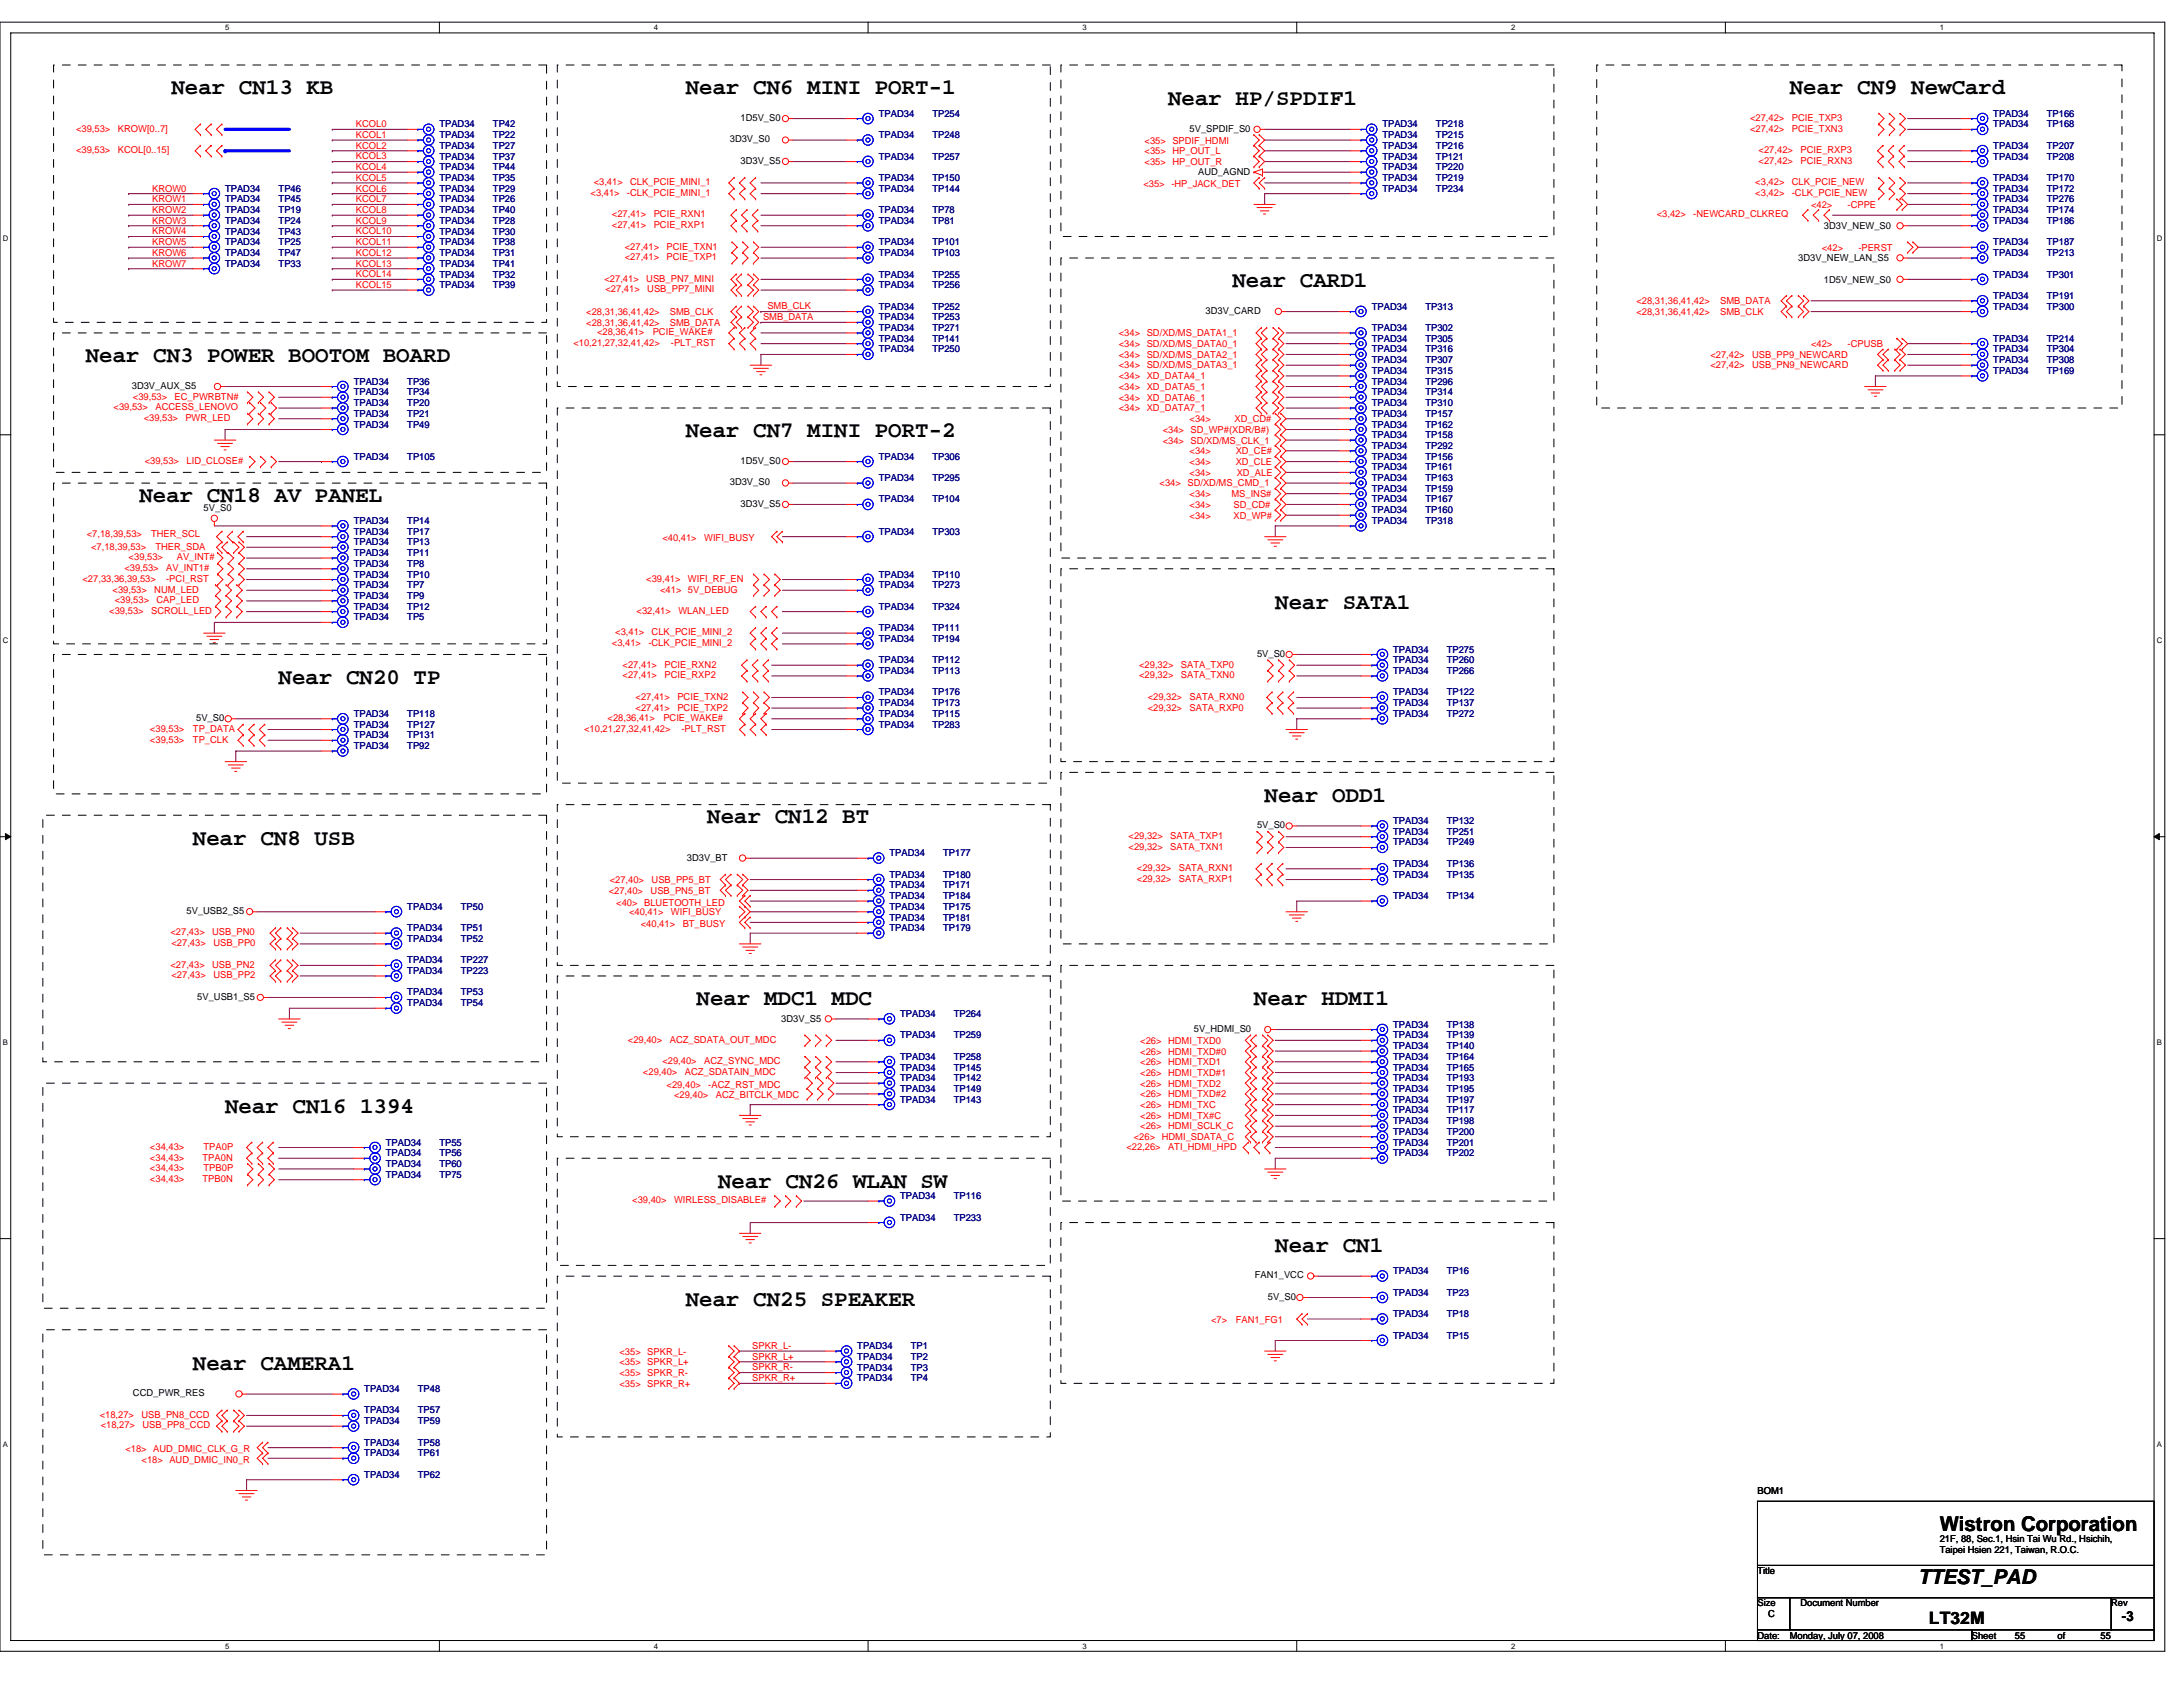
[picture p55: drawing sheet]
<svg xmlns="http://www.w3.org/2000/svg" width="279mm" height="216mm" viewBox="0 0 279 216" stroke-linecap="round" stroke-linejoin="round" font-family="sans-serif">
<defs><g id="words">
<g font-size="2.9">
<text x="21.9" y="12.1">Near CN13 KB</text>
<text x="87.8" y="12.1">Near CN6 MINI PORT-1</text>
<text x="149.5" y="13.5">Near HP/SPDIF1</text>
<text x="229.1" y="12.1">Near CN9 NewCard</text>
<text x="157.7" y="36.8">Near CARD1</text>
<text x="11" y="46.4">Near CN3 POWER BOOTOM BOARD</text>
<text x="87.8" y="56">Near CN7 MINI PORT-2</text>
<text x="17.8" y="64.2">Near CN18 AV PANEL</text>
<text x="163.2" y="77.9">Near SATA1</text>
<text x="35.7" y="87.5">Near CN20 TP</text>
<text x="90.5" y="105.4">Near CN12 BT</text>
<text x="161.9" y="102.6">Near ODD1</text>
<text x="24.7" y="108.1">Near CN8 USB</text>
<text x="89.2" y="128.7">Near MDC1 MDC</text>
<text x="160.5" y="128.7">Near HDMI1</text>
<text x="28.8" y="142.4">Near CN16 1394</text>
<text x="91.9" y="152">Near CN26 WLAN SW</text>
<text x="163.2" y="160.2">Near CN1</text>
<text x="87.8" y="167.1">Near CN25 SPEAKER</text>
<text x="24.7" y="175.3">Near CAMERA1</text>
</g>
<g font-size="2.6">
<text x="248.3" y="195.9">Wistron Corporation</text>
<text x="245.5" y="202.7">TTEST_PAD</text>
</g>
<text font-size="2.2" x="246.9" y="207.9">LT32M</text>
<text font-size="1.8" x="271.6" y="207.5">-3</text>
<g font-size="1.2" fill="#f00">
<text x="9.7" y="16.8">&lt;39,53&gt;</text>
<text x="15.1" y="16.8">KROW[0..7]</text>
<text x="45.6" y="16.3">KCOL0</text>
<text x="45.6" y="17.7">KCOL1</text>
<text x="224" y="15.5">&lt;27,42&gt;</text>
<text x="224" y="16.8">&lt;27,42&gt;</text>
<text x="229.3" y="15.5">PCIE_TXP3</text>
<text x="229.3" y="16.8">PCIE_TXN3</text>
<text x="9.7" y="19.6">&lt;39,53&gt;</text>
<text x="15.1" y="19.6">KCOL[0..15]</text>
<text x="45.6" y="23.1">KCOL5</text>
<text x="45.6" y="20.4">KCOL3</text>
<text x="45.6" y="19">KCOL2</text>
<text x="45.6" y="21.8">KCOL4</text>
<text x="76" y="23.7">&lt;3,41&gt;</text>
<text x="80.6" y="23.7">CLK_PCIE_MINI_1</text>
<text x="146.3" y="24">&lt;35&gt; -HP_JACK_DET</text>
<text x="146.5" y="19.7">&lt;35&gt; HP_OUT_L</text>
<text x="146.5" y="21.1">&lt;35&gt; HP_OUT_R</text>
<text x="146.5" y="18.4">&lt;35&gt; SPDIF_HDMI</text>
<text x="224.7" y="23.7">&lt;3,42&gt;</text>
<text x="225.1" y="19.6">&lt;27,42&gt;</text>
<text x="225.1" y="21">&lt;27,42&gt;</text>
<text x="229.3" y="23.7">CLK_PCIE_NEW</text>
<text x="230.4" y="19.6">PCIE_RXP3</text>
<text x="230.4" y="21">PCIE_RXN3</text>
<text x="19.5" y="25.9">KROW1</text>
<text x="19.5" y="30">KROW4</text>
<text x="19.5" y="27.3">KROW2</text>
<text x="19.5" y="28.6">KROW3</text>
<text x="19.5" y="24.5">KROW0</text>
<text x="45.6" y="28.6">KCOL9</text>
<text x="45.6" y="25.9">KCOL7</text>
<text x="45.6" y="30">KCOL10</text>
<text x="45.6" y="24.5">KCOL6</text>
<text x="45.6" y="27.3">KCOL8</text>
<text x="75.6" y="25.1">&lt;3,41&gt;</text>
<text x="78.3" y="29.2">&lt;27,41&gt;</text>
<text x="78.3" y="27.8">&lt;27,41&gt;</text>
<text x="80.2" y="25.1">-CLK_PCIE_MINI_1</text>
<text x="83.7" y="29.2">PCIE_RXP1</text>
<text x="83.7" y="27.8">PCIE_RXN1</text>
<text x="212" y="27.8">&lt;3,42&gt;</text>
<text x="216.7" y="27.8">-NEWCARD_CLKREQ</text>
<text x="224.7" y="25.1">&lt;3,42&gt;</text>
<text x="229.3" y="25.1">-CLK_PCIE_NEW</text>
<text x="231.8" y="26.6">&lt;42&gt;</text>
<text x="236.5" y="26.6">-CPPE</text>
<text x="19.5" y="34.1">KROW7</text>
<text x="19.5" y="32.7">KROW6</text>
<text x="19.5" y="31.4">KROW5</text>
<text x="45.6" y="31.4">KCOL11</text>
<text x="45.6" y="34.1">KCOL13</text>
<text x="45.6" y="35.5">KCOL14</text>
<text x="45.6" y="32.7">KCOL12</text>
<text x="80" y="33.3">&lt;27,41&gt;</text>
<text x="80" y="31.9">&lt;27,41&gt;</text>
<text x="85.3" y="33.3">PCIE_TXP1</text>
<text x="85.3" y="31.9">PCIE_TXN1</text>
<text x="233.2" y="32.1">&lt;42&gt;</text>
<text x="237.8" y="32.1">-PERST</text>
<text x="45.6" y="36.9">KCOL15</text>
<text x="75" y="40.3">&lt;28,31,36,41,42&gt;</text>
<text x="75" y="41.7">&lt;28,31,36,41,42&gt;</text>
<text x="77.4" y="36.1">&lt;27,41&gt;</text>
<text x="77.5" y="37.4">&lt;27,41&gt;</text>
<text x="82.7" y="36.1">USB_PN7_MINI</text>
<text x="82.8" y="37.4">USB_PP7_MINI</text>
<text x="85.7" y="40.3">SMB_CLK</text>
<text x="85.7" y="41.7">SMB_DATA</text>
<text x="97.7" y="41">SMB_DATA</text>
<text x="98.2" y="39.6">SMB_CLK</text>
<text x="209.4" y="38.9">&lt;28,31,36,41,42&gt;</text>
<text x="209.4" y="40.3">&lt;28,31,36,41,42&gt;</text>
<text x="220.2" y="38.9">SMB_DATA</text>
<text x="220.2" y="40.3">SMB_CLK</text>
<text x="73.4" y="44.3">&lt;10,21,27,32,41,42&gt;</text>
<text x="76.4" y="42.9">&lt;28,36,41&gt;</text>
<text x="83.5" y="42.9">PCIE_WAKE#</text>
<text x="85.9" y="44.3">-PLT_RST</text>
<text x="143.2" y="44.4">&lt;34&gt; SD/XD/MS_DATA0_1</text>
<text x="143.2" y="45.8">&lt;34&gt; SD/XD/MS_DATA2_1</text>
<text x="143.2" y="47.2">&lt;34&gt; SD/XD/MS_DATA3_1</text>
<text x="143.2" y="43.1">&lt;34&gt; SD/XD/MS_DATA1_1</text>
<text x="218.9" y="45.8">&lt;27,42&gt;</text>
<text x="218.9" y="47.2">&lt;27,42&gt;</text>
<text x="224.3" y="45.8">USB_PP9_NEWCARD</text>
<text x="224.3" y="47.2">USB_PN9_NEWCARD</text>
<text x="231.8" y="44.4">&lt;42&gt;</text>
<text x="236.5" y="44.4">-CPUSB</text>
<text x="14.5" y="52.5">&lt;39,53&gt;</text>
<text x="17" y="51.1">&lt;39,53&gt;</text>
<text x="18.4" y="53.9">&lt;39,53&gt;</text>
<text x="19.9" y="52.5">ACCESS_LENOVO</text>
<text x="22.4" y="51.1">EC_PWRBTN#</text>
<text x="23.7" y="53.9">PWR_LED</text>
<text x="143.2" y="49.9">&lt;34&gt; XD_DATA5_1</text>
<text x="143.2" y="51.3">&lt;34&gt; XD_DATA6_1</text>
<text x="143.2" y="52.7">&lt;34&gt; XD_DATA7_1</text>
<text x="143.2" y="48.5">&lt;34&gt; XD_DATA4_1</text>
<text x="18.5" y="59.4">&lt;39,53&gt;</text>
<text x="23.9" y="59.4">LID_CLOSE#</text>
<text x="148.8" y="56.8">&lt;34&gt; SD/XD/MS_CLK_1</text>
<text x="148.8" y="55.4">&lt;34&gt; SD_WP#(XDR/B#)</text>
<text x="152.3" y="59.5">&lt;34&gt;</text>
<text x="152.3" y="54">&lt;34&gt;</text>
<text x="152.3" y="58.1">&lt;34&gt;</text>
<text x="158" y="54">XD_CD#</text>
<text x="158.2" y="59.5">XD_CLE</text>
<text x="158.2" y="58.1">XD_CE#</text>
<text x="148.4" y="62.3">&lt;34&gt; SD/XD/MS_CMD_1</text>
<text x="152.3" y="65">&lt;34&gt;</text>
<text x="152.3" y="63.6">&lt;34&gt;</text>
<text x="152.3" y="60.9">&lt;34&gt;</text>
<text x="157.6" y="63.6">MS_INS#</text>
<text x="157.9" y="65">SD_CD#</text>
<text x="158.3" y="60.9">XD_ALE</text>
<text x="11.1" y="68.7">&lt;7,18,39,53&gt;</text>
<text x="11.7" y="70.4">&lt;7,18,39,53&gt;</text>
<text x="16.5" y="71.7">&lt;39,53&gt;</text>
<text x="19.3" y="68.7">THER_SCL</text>
<text x="19.9" y="70.4">THER_SDA</text>
<text x="22.6" y="71.7">AV_INT#</text>
<text x="84.8" y="69.3">&lt;40,41&gt;</text>
<text x="90.1" y="69.3">WIFI_BUSY</text>
<text x="152.3" y="66.4">&lt;34&gt;</text>
<text x="157.9" y="66.4">XD_WP#</text>
<text x="10.6" y="74.5">&lt;27,33,36,39,53&gt;</text>
<text x="14.4" y="75.8">&lt;39,53&gt;</text>
<text x="14.7" y="77.2">&lt;39,53&gt;</text>
<text x="15.9" y="73.1">&lt;39,53&gt;</text>
<text x="19.7" y="75.8">NUM_LED</text>
<text x="20" y="77.2">CAP_LED</text>
<text x="21.3" y="74.5">-PCI_RST</text>
<text x="21.3" y="73.1">AV_INT1#</text>
<text x="82.7" y="74.5">&lt;39,41&gt;</text>
<text x="84.5" y="75.8">&lt;41&gt; 5V_DEBUG</text>
<text x="88.1" y="74.5">WIFI_RF_EN</text>
<text x="14" y="78.6">&lt;39,53&gt;</text>
<text x="19.3" y="78.6">SCROLL_LED</text>
<text x="78.3" y="82.7">&lt;3,41&gt;</text>
<text x="78.7" y="81.3">&lt;3,41&gt;</text>
<text x="81.5" y="78.6">&lt;32,41&gt;</text>
<text x="83" y="82.7">-CLK_PCIE_MINI_2</text>
<text x="83.4" y="81.3">CLK_PCIE_MINI_2</text>
<text x="86.8" y="78.6">WLAN_LED</text>
<text x="79.7" y="85.4">&lt;27,41&gt;</text>
<text x="79.7" y="86.8">&lt;27,41&gt;</text>
<text x="81.3" y="89.6">&lt;27,41&gt;</text>
<text x="85" y="85.4">PCIE_RXN2</text>
<text x="85" y="86.8">PCIE_RXP2</text>
<text x="86.7" y="89.6">PCIE_TXN2</text>
<text x="145.8" y="85.4">&lt;29,32&gt;</text>
<text x="145.8" y="86.8">&lt;29,32&gt;</text>
<text x="146.9" y="89.6">&lt;29,32&gt;</text>
<text x="151.2" y="85.4">SATA_TXP0</text>
<text x="151.2" y="86.8">SATA_TXN0</text>
<text x="152.3" y="89.6">SATA_RXN0</text>
<text x="19.2" y="95">&lt;39,53&gt;</text>
<text x="19.2" y="93.7">&lt;39,53&gt;</text>
<text x="24.7" y="95">TP_CLK</text>
<text x="24.7" y="93.7">TP_DATA</text>
<text x="74.8" y="93.7">&lt;10,21,27,32,41,42&gt;</text>
<text x="77.8" y="92.3">&lt;28,36,41&gt;</text>
<text x="81.3" y="90.9">&lt;27,41&gt;</text>
<text x="84.9" y="92.3">PCIE_WAKE#</text>
<text x="86.7" y="90.9">PCIE_TXP2</text>
<text x="87.2" y="93.7">-PLT_RST</text>
<text x="146.9" y="90.9">&lt;29,32&gt;</text>
<text x="152.3" y="90.9">SATA_RXP0</text>
<text x="144.4" y="107.4">&lt;29,32&gt;</text>
<text x="149.8" y="107.4">SATA_TXP1</text>
<text x="78" y="113">&lt;27,40&gt;</text>
<text x="83.4" y="113">USB_PP5_BT</text>
<text x="144.4" y="108.8">&lt;29,32&gt;</text>
<text x="145.5" y="111.5">&lt;29,32&gt;</text>
<text x="145.5" y="112.9">&lt;29,32&gt;</text>
<text x="149.8" y="108.8">SATA_TXN1</text>
<text x="150.9" y="111.5">SATA_RXN1</text>
<text x="150.9" y="112.9">SATA_RXP1</text>
<text x="21.8" y="119.7">&lt;27,43&gt;</text>
<text x="27.2" y="119.7">USB_PN0</text>
<text x="77.9" y="114.4">&lt;27,40&gt;</text>
<text x="78.9" y="115.9">&lt;40&gt; BLUETOOTH_LED</text>
<text x="80.5" y="117.1">&lt;40,41&gt;</text>
<text x="82" y="118.6">&lt;40,41&gt;</text>
<text x="83.3" y="114.4">USB_PN5_BT</text>
<text x="85.9" y="117.1">WIFI_BUSY</text>
<text x="87.4" y="118.6">BT_BUSY</text>
<text x="21.8" y="123.8">&lt;27,43&gt;</text>
<text x="21.9" y="121.1">&lt;27,43&gt;</text>
<text x="21.9" y="125.2">&lt;27,43&gt;</text>
<text x="27.2" y="123.8">USB_PN2</text>
<text x="27.3" y="121.1">USB_PP0</text>
<text x="27.3" y="125.2">USB_PP2</text>
<text x="80.4" y="133.4">&lt;29,40&gt;</text>
<text x="82.3" y="137.6">&lt;29,40&gt;</text>
<text x="84.8" y="136.2">&lt;29,40&gt;</text>
<text x="85.7" y="133.4">ACZ_SDATA_OUT_MDC</text>
<text x="87.7" y="137.6">ACZ_SDATAIN_MDC</text>
<text x="90.1" y="136.2">ACZ_SYNC_MDC</text>
<text x="145.9" y="136.3">&lt;26&gt; HDMI_TXD1</text>
<text x="145.9" y="137.7">&lt;26&gt; HDMI_TXD#1</text>
<text x="145.9" y="133.6">&lt;26&gt; HDMI_TXD0</text>
<text x="145.9" y="135">&lt;26&gt; HDMI_TXD#0</text>
<text x="85.3" y="139.2">&lt;29,40&gt;</text>
<text x="86.3" y="140.6">&lt;29,40&gt;</text>
<text x="90.7" y="139.2">-ACZ_RST_MDC</text>
<text x="91.6" y="140.6">ACZ_BITCLK_MDC</text>
<text x="145.9" y="141.8">&lt;26&gt; HDMI_TXC</text>
<text x="145.9" y="143.2">&lt;26&gt; HDMI_TX#C</text>
<text x="145.9" y="139.1">&lt;26&gt; HDMI_TXD2</text>
<text x="145.9" y="140.4">&lt;26&gt; HDMI_TXD#2</text>
<text x="19.2" y="148.5">&lt;34,43&gt;</text>
<text x="19.2" y="149.9">&lt;34,43&gt;</text>
<text x="19.2" y="147.2">&lt;34,43&gt;</text>
<text x="25.9" y="148.5">TPA0N</text>
<text x="26.1" y="149.9">TPB0P</text>
<text x="26.1" y="147.2">TPA0P</text>
<text x="144.2" y="147.2">&lt;22,26&gt;</text>
<text x="145.1" y="145.9">&lt;26&gt; HDMI_SDATA_C</text>
<text x="145.9" y="144.5">&lt;26&gt; HDMI_SCLK_C</text>
<text x="149.5" y="147.2">ATI_HDMI_HPD</text>
<text x="19.2" y="151.3">&lt;34,43&gt;</text>
<text x="25.9" y="151.3">TPB0N</text>
<text x="80.9" y="154">&lt;39,40&gt;</text>
<text x="86.3" y="154">WIRLESS_DISABLE#</text>
<text x="79.3" y="173.4">&lt;35&gt; SPKR_L-</text>
<text x="96.3" y="172.6">SPKR_L-</text>
<text x="155" y="169.4">&lt;7&gt;</text>
<text x="158.2" y="169.4">FAN1_FG1</text>
<text x="79.3" y="174.7">&lt;35&gt; SPKR_L+</text>
<text x="79.3" y="176.1">&lt;35&gt; SPKR_R-</text>
<text x="79.3" y="177.5">&lt;35&gt; SPKR_R+</text>
<text x="96.3" y="174">SPKR_L+</text>
<text x="96.3" y="175.4">SPKR_R-</text>
<text x="96.3" y="176.8">SPKR_R+</text>
<text x="12.8" y="181.4">&lt;18,27&gt;</text>
<text x="12.9" y="182.8">&lt;18,27&gt;</text>
<text x="16" y="185.8">&lt;18&gt; AUD_DMIC_CLK_G_R</text>
<text x="18.1" y="181.4">USB_PN8_CCD</text>
<text x="18.2" y="182.8">USB_PP8_CCD</text>
<text x="18.1" y="187.2">&lt;18&gt; AUD_DMIC_IN0_R</text>
</g>
<g font-size="1.2" fill="#000080">
<text x="56.2" y="17.7">TPAD34</text>
<text x="56.2" y="16.3">TPAD34</text>
<text x="63.1" y="17.7">TP22</text>
<text x="63.1" y="16.3">TP42</text>
<text x="112.5" y="14.9">TPAD34</text>
<text x="112.5" y="17.7">TPAD34</text>
<text x="119.3" y="14.9">TP254</text>
<text x="119.3" y="17.7">TP248</text>
<text x="176.9" y="16.3">TPAD34</text>
<text x="176.9" y="17.7">TPAD34</text>
<text x="183.8" y="16.3">TP218</text>
<text x="183.8" y="17.7">TP215</text>
<text x="255.1" y="14.9">TPAD34</text>
<text x="255.1" y="16.3">TPAD34</text>
<text x="262" y="14.9">TP166</text>
<text x="262" y="16.3">TP168</text>
<text x="56.2" y="21.8">TPAD34</text>
<text x="56.2" y="20.4">TPAD34</text>
<text x="56.2" y="23.2">TPAD34</text>
<text x="56.2" y="19">TPAD34</text>
<text x="63.1" y="21.8">TP44</text>
<text x="63.1" y="20.4">TP37</text>
<text x="63.1" y="23.2">TP35</text>
<text x="63.1" y="19">TP27</text>
<text x="112.5" y="20.4">TPAD34</text>
<text x="112.5" y="23.2">TPAD34</text>
<text x="119.3" y="20.4">TP257</text>
<text x="119.3" y="23.2">TP150</text>
<text x="176.9" y="23.2">TPAD34</text>
<text x="176.9" y="19">TPAD34</text>
<text x="176.9" y="21.8">TPAD34</text>
<text x="176.9" y="20.4">TPAD34</text>
<text x="183.8" y="23.2">TP219</text>
<text x="183.8" y="19">TP216</text>
<text x="183.8" y="21.8">TP220</text>
<text x="183.8" y="20.4">TP121</text>
<text x="255.1" y="23.2">TPAD34</text>
<text x="255.1" y="20.4">TPAD34</text>
<text x="255.1" y="19">TPAD34</text>
<text x="262" y="23.2">TP170</text>
<text x="262" y="20.4">TP208</text>
<text x="262" y="19">TP207</text>
<text x="28.8" y="28.7">TPAD34</text>
<text x="28.8" y="25.9">TPAD34</text>
<text x="28.8" y="24.5">TPAD34</text>
<text x="28.8" y="27.3">TPAD34</text>
<text x="35.7" y="28.7">TP24</text>
<text x="35.7" y="25.9">TP45</text>
<text x="35.7" y="24.5">TP46</text>
<text x="35.7" y="27.3">TP19</text>
<text x="56.2" y="28.7">TPAD34</text>
<text x="56.2" y="27.3">TPAD34</text>
<text x="56.2" y="24.5">TPAD34</text>
<text x="56.2" y="25.9">TPAD34</text>
<text x="63.1" y="28.7">TP28</text>
<text x="63.1" y="27.3">TP40</text>
<text x="63.1" y="24.5">TP29</text>
<text x="63.1" y="25.9">TP26</text>
<text x="112.5" y="27.3">TPAD34</text>
<text x="112.5" y="24.5">TPAD34</text>
<text x="112.5" y="28.7">TPAD34</text>
<text x="119.3" y="27.3">TP78</text>
<text x="119.3" y="24.5">TP144</text>
<text x="119.3" y="28.7">TP81</text>
<text x="176.9" y="24.5">TPAD34</text>
<text x="183.8" y="24.5">TP234</text>
<text x="255.1" y="28.7">TPAD34</text>
<text x="255.1" y="24.5">TPAD34</text>
<text x="255.1" y="27.3">TPAD34</text>
<text x="255.1" y="25.9">TPAD34</text>
<text x="262" y="28.7">TP186</text>
<text x="262" y="24.5">TP172</text>
<text x="262" y="27.3">TP174</text>
<text x="262" y="25.9">TP276</text>
<text x="28.8" y="30">TPAD34</text>
<text x="28.8" y="32.8">TPAD34</text>
<text x="28.8" y="34.1">TPAD34</text>
<text x="28.8" y="31.4">TPAD34</text>
<text x="35.7" y="30">TP43</text>
<text x="35.7" y="32.8">TP47</text>
<text x="35.7" y="34.1">TP33</text>
<text x="35.7" y="31.4">TP25</text>
<text x="56.2" y="35.5">TPAD34</text>
<text x="56.2" y="31.4">TPAD34</text>
<text x="56.2" y="34.1">TPAD34</text>
<text x="56.2" y="32.8">TPAD34</text>
<text x="56.2" y="30">TPAD34</text>
<text x="63.1" y="35.5">TP32</text>
<text x="63.1" y="31.4">TP38</text>
<text x="63.1" y="34.1">TP41</text>
<text x="63.1" y="32.8">TP31</text>
<text x="63.1" y="30">TP30</text>
<text x="112.5" y="32.8">TPAD34</text>
<text x="112.5" y="35.5">TPAD34</text>
<text x="112.5" y="31.4">TPAD34</text>
<text x="119.3" y="32.8">TP103</text>
<text x="119.3" y="35.5">TP255</text>
<text x="119.3" y="31.4">TP101</text>
<text x="255.1" y="32.8">TPAD34</text>
<text x="255.1" y="35.5">TPAD34</text>
<text x="255.1" y="31.4">TPAD34</text>
<text x="262" y="32.8">TP213</text>
<text x="262" y="35.5">TP301</text>
<text x="262" y="31.4">TP187</text>
<text x="56.2" y="36.9">TPAD34</text>
<text x="63.1" y="36.9">TP39</text>
<text x="112.5" y="39.6">TPAD34</text>
<text x="112.5" y="41">TPAD34</text>
<text x="112.5" y="36.9">TPAD34</text>
<text x="119.3" y="39.6">TP252</text>
<text x="119.3" y="41">TP253</text>
<text x="119.3" y="36.9">TP256</text>
<text x="175.6" y="39.6">TPAD34</text>
<text x="182.4" y="39.6">TP313</text>
<text x="255.1" y="39.6">TPAD34</text>
<text x="255.1" y="38.2">TPAD34</text>
<text x="262" y="39.6">TP300</text>
<text x="262" y="38.2">TP191</text>
<text x="112.5" y="42.4">TPAD34</text>
<text x="112.5" y="43.7">TPAD34</text>
<text x="112.5" y="45.1">TPAD34</text>
<text x="119.3" y="42.4">TP271</text>
<text x="119.3" y="43.7">TP141</text>
<text x="119.3" y="45.1">TP250</text>
<text x="175.6" y="42.4">TPAD34</text>
<text x="175.6" y="43.7">TPAD34</text>
<text x="175.6" y="45.1">TPAD34</text>
<text x="175.6" y="46.5">TPAD34</text>
<text x="175.6" y="47.9">TPAD34</text>
<text x="182.4" y="42.4">TP302</text>
<text x="182.4" y="43.7">TP305</text>
<text x="182.4" y="45.1">TP316</text>
<text x="182.4" y="46.5">TP307</text>
<text x="182.4" y="47.9">TP315</text>
<text x="255.1" y="47.9">TPAD34</text>
<text x="255.1" y="46.5">TPAD34</text>
<text x="255.1" y="43.7">TPAD34</text>
<text x="255.1" y="45.1">TPAD34</text>
<text x="262" y="47.9">TP169</text>
<text x="262" y="46.5">TP308</text>
<text x="262" y="43.7">TP214</text>
<text x="262" y="45.1">TP304</text>
<text x="45.3" y="49.2">TPAD34</text>
<text x="45.3" y="53.3">TPAD34</text>
<text x="45.3" y="52">TPAD34</text>
<text x="45.3" y="50.6">TPAD34</text>
<text x="52.1" y="49.2">TP36</text>
<text x="52.1" y="53.3">TP21</text>
<text x="52.1" y="52">TP20</text>
<text x="52.1" y="50.6">TP34</text>
<text x="175.6" y="52">TPAD34</text>
<text x="175.6" y="49.2">TPAD34</text>
<text x="175.6" y="53.3">TPAD34</text>
<text x="175.6" y="50.6">TPAD34</text>
<text x="182.4" y="52">TP310</text>
<text x="182.4" y="49.2">TP296</text>
<text x="182.4" y="53.3">TP157</text>
<text x="182.4" y="50.6">TP314</text>
<text x="45.3" y="54.7">TPAD34</text>
<text x="45.3" y="58.8">TPAD34</text>
<text x="52.1" y="54.7">TP49</text>
<text x="52.1" y="58.8">TP105</text>
<text x="112.5" y="58.8">TPAD34</text>
<text x="119.3" y="58.8">TP306</text>
<text x="175.6" y="56.1">TPAD34</text>
<text x="175.6" y="57.4">TPAD34</text>
<text x="175.6" y="54.7">TPAD34</text>
<text x="175.6" y="58.8">TPAD34</text>
<text x="182.4" y="56.1">TP158</text>
<text x="182.4" y="57.4">TP292</text>
<text x="182.4" y="54.7">TP162</text>
<text x="182.4" y="58.8">TP156</text>
<text x="112.5" y="61.6">TPAD34</text>
<text x="112.5" y="64.3">TPAD34</text>
<text x="119.3" y="61.6">TP295</text>
<text x="119.3" y="64.3">TP104</text>
<text x="175.6" y="60.2">TPAD34</text>
<text x="175.6" y="61.6">TPAD34</text>
<text x="175.6" y="62.9">TPAD34</text>
<text x="175.6" y="64.3">TPAD34</text>
<text x="175.6" y="65.7">TPAD34</text>
<text x="182.4" y="60.2">TP161</text>
<text x="182.4" y="61.6">TP163</text>
<text x="182.4" y="62.9">TP159</text>
<text x="182.4" y="64.3">TP167</text>
<text x="182.4" y="65.7">TP160</text>
<text x="45.3" y="71.2">TPAD34</text>
<text x="45.3" y="68.4">TPAD34</text>
<text x="45.3" y="67.1">TPAD34</text>
<text x="45.3" y="69.8">TPAD34</text>
<text x="52.1" y="71.2">TP11</text>
<text x="52.1" y="68.4">TP17</text>
<text x="52.1" y="67.1">TP14</text>
<text x="52.1" y="69.8">TP13</text>
<text x="112.5" y="68.4">TPAD34</text>
<text x="119.3" y="68.4">TP303</text>
<text x="175.6" y="67.1">TPAD34</text>
<text x="182.4" y="67.1">TP318</text>
<text x="45.3" y="72.5">TPAD34</text>
<text x="45.3" y="75.3">TPAD34</text>
<text x="45.3" y="73.9">TPAD34</text>
<text x="45.3" y="76.7">TPAD34</text>
<text x="52.1" y="72.5">TP8</text>
<text x="52.1" y="75.3">TP7</text>
<text x="52.1" y="73.9">TP10</text>
<text x="52.1" y="76.7">TP9</text>
<text x="112.5" y="75.3">TPAD34</text>
<text x="112.5" y="73.9">TPAD34</text>
<text x="119.3" y="75.3">TP273</text>
<text x="119.3" y="73.9">TP110</text>
<text x="45.3" y="78">TPAD34</text>
<text x="45.3" y="79.4">TPAD34</text>
<text x="52.1" y="78">TP12</text>
<text x="52.1" y="79.4">TP5</text>
<text x="112.5" y="80.8">TPAD34</text>
<text x="112.5" y="82.1">TPAD34</text>
<text x="112.5" y="78">TPAD34</text>
<text x="119.3" y="80.8">TP111</text>
<text x="119.3" y="82.1">TP194</text>
<text x="119.3" y="78">TP324</text>
<text x="178.3" y="83.5">TPAD34</text>
<text x="185.2" y="83.5">TP275</text>
<text x="112.5" y="84.9">TPAD34</text>
<text x="112.5" y="89">TPAD34</text>
<text x="112.5" y="86.3">TPAD34</text>
<text x="119.3" y="84.9">TP112</text>
<text x="119.3" y="89">TP176</text>
<text x="119.3" y="86.3">TP113</text>
<text x="178.3" y="89">TPAD34</text>
<text x="178.3" y="86.3">TPAD34</text>
<text x="178.3" y="84.9">TPAD34</text>
<text x="185.2" y="89">TP122</text>
<text x="185.2" y="86.3">TP266</text>
<text x="185.2" y="84.9">TP260</text>
<text x="45.3" y="94.5">TPAD34</text>
<text x="45.3" y="91.7">TPAD34</text>
<text x="45.3" y="93.1">TPAD34</text>
<text x="45.3" y="95.9">TPAD34</text>
<text x="52.1" y="94.5">TP131</text>
<text x="52.1" y="91.7">TP118</text>
<text x="52.1" y="93.1">TP127</text>
<text x="52.1" y="95.9">TP92</text>
<text x="112.5" y="90.4">TPAD34</text>
<text x="112.5" y="93.1">TPAD34</text>
<text x="112.5" y="91.7">TPAD34</text>
<text x="119.3" y="90.4">TP173</text>
<text x="119.3" y="93.1">TP283</text>
<text x="119.3" y="91.7">TP115</text>
<text x="178.3" y="90.4">TPAD34</text>
<text x="178.3" y="91.7">TPAD34</text>
<text x="185.2" y="90.4">TP137</text>
<text x="185.2" y="91.7">TP272</text>
<text x="178.3" y="106.8">TPAD34</text>
<text x="178.3" y="105.5">TPAD34</text>
<text x="185.2" y="106.8">TP251</text>
<text x="185.2" y="105.5">TP132</text>
<text x="113.9" y="109.6">TPAD34</text>
<text x="113.9" y="112.3">TPAD34</text>
<text x="113.9" y="113.7">TPAD34</text>
<text x="120.7" y="109.6">TP177</text>
<text x="120.7" y="112.3">TP180</text>
<text x="120.7" y="113.7">TP171</text>
<text x="178.3" y="111">TPAD34</text>
<text x="178.3" y="112.3">TPAD34</text>
<text x="178.3" y="108.2">TPAD34</text>
<text x="185.2" y="111">TP136</text>
<text x="185.2" y="112.3">TP135</text>
<text x="185.2" y="108.2">TP249</text>
<text x="52.1" y="119.2">TPAD34</text>
<text x="52.1" y="116.4">TPAD34</text>
<text x="59" y="119.2">TP51</text>
<text x="59" y="116.4">TP50</text>
<text x="113.9" y="117.8">TPAD34</text>
<text x="113.9" y="116.4">TPAD34</text>
<text x="113.9" y="115.1">TPAD34</text>
<text x="113.9" y="119.2">TPAD34</text>
<text x="120.7" y="117.8">TP181</text>
<text x="120.7" y="116.4">TP175</text>
<text x="120.7" y="115.1">TP184</text>
<text x="120.7" y="119.2">TP179</text>
<text x="178.3" y="115.1">TPAD34</text>
<text x="185.2" y="115.1">TP134</text>
<text x="52.1" y="123.3">TPAD34</text>
<text x="52.1" y="124.7">TPAD34</text>
<text x="52.1" y="120.5">TPAD34</text>
<text x="59" y="123.3">TP227</text>
<text x="59" y="124.7">TP223</text>
<text x="59" y="120.5">TP52</text>
<text x="52.1" y="128.8">TPAD34</text>
<text x="52.1" y="127.4">TPAD34</text>
<text x="59" y="128.8">TP54</text>
<text x="59" y="127.4">TP53</text>
<text x="115.2" y="130.2">TPAD34</text>
<text x="122.1" y="130.2">TP264</text>
<text x="178.3" y="131.5">TPAD34</text>
<text x="185.2" y="131.5">TP138</text>
<text x="115.2" y="135.6">TPAD34</text>
<text x="115.2" y="137">TPAD34</text>
<text x="115.2" y="132.9">TPAD34</text>
<text x="122.1" y="135.6">TP258</text>
<text x="122.1" y="137">TP145</text>
<text x="122.1" y="132.9">TP259</text>
<text x="178.3" y="137">TPAD34</text>
<text x="178.3" y="135.6">TPAD34</text>
<text x="178.3" y="134.3">TPAD34</text>
<text x="178.3" y="132.9">TPAD34</text>
<text x="185.2" y="137">TP165</text>
<text x="185.2" y="135.6">TP164</text>
<text x="185.2" y="134.3">TP140</text>
<text x="185.2" y="132.9">TP139</text>
<text x="115.2" y="141.1">TPAD34</text>
<text x="115.2" y="138.4">TPAD34</text>
<text x="115.2" y="139.7">TPAD34</text>
<text x="122.1" y="141.1">TP143</text>
<text x="122.1" y="138.4">TP142</text>
<text x="122.1" y="139.7">TP149</text>
<text x="178.3" y="143.9">TPAD34</text>
<text x="178.3" y="141.1">TPAD34</text>
<text x="178.3" y="142.5">TPAD34</text>
<text x="178.3" y="139.7">TPAD34</text>
<text x="178.3" y="138.4">TPAD34</text>
<text x="185.2" y="143.9">TP198</text>
<text x="185.2" y="141.1">TP197</text>
<text x="185.2" y="142.5">TP117</text>
<text x="185.2" y="139.7">TP195</text>
<text x="185.2" y="138.4">TP193</text>
<text x="49.4" y="149.4">TPAD34</text>
<text x="49.4" y="148">TPAD34</text>
<text x="49.4" y="146.6">TPAD34</text>
<text x="56.2" y="149.4">TP60</text>
<text x="56.2" y="148">TP56</text>
<text x="56.2" y="146.6">TP55</text>
<text x="178.3" y="146.6">TPAD34</text>
<text x="178.3" y="145.2">TPAD34</text>
<text x="178.3" y="148">TPAD34</text>
<text x="185.2" y="146.6">TP201</text>
<text x="185.2" y="145.2">TP200</text>
<text x="185.2" y="148">TP202</text>
<text x="49.4" y="150.7">TPAD34</text>
<text x="56.2" y="150.7">TP75</text>
<text x="115.2" y="153.5">TPAD34</text>
<text x="122.1" y="153.5">TP116</text>
<text x="115.2" y="156.2">TPAD34</text>
<text x="122.1" y="156.2">TP233</text>
<text x="178.3" y="165.8">TPAD34</text>
<text x="178.3" y="163.1">TPAD34</text>
<text x="185.2" y="165.8">TP23</text>
<text x="185.2" y="163.1">TP16</text>
<text x="109.7" y="172.7">TPAD34</text>
<text x="116.6" y="172.7">TP1</text>
<text x="178.3" y="168.6">TPAD34</text>
<text x="178.3" y="171.3">TPAD34</text>
<text x="185.2" y="168.6">TP18</text>
<text x="185.2" y="171.3">TP15</text>
<text x="46.6" y="178.2">TPAD34</text>
<text x="53.5" y="178.2">TP48</text>
<text x="109.7" y="174">TPAD34</text>
<text x="109.7" y="176.8">TPAD34</text>
<text x="109.7" y="175.4">TPAD34</text>
<text x="116.6" y="174">TP2</text>
<text x="116.6" y="176.8">TP4</text>
<text x="116.6" y="175.4">TP3</text>
<text x="46.6" y="180.9">TPAD34</text>
<text x="46.6" y="182.3">TPAD34</text>
<text x="46.6" y="185">TPAD34</text>
<text x="53.5" y="180.9">TP57</text>
<text x="53.5" y="182.3">TP59</text>
<text x="53.5" y="185">TP58</text>
<text x="46.6" y="186.4">TPAD34</text>
<text x="46.6" y="189.1">TPAD34</text>
<text x="53.5" y="186.4">TP61</text>
<text x="53.5" y="189.1">TP62</text>
</g>
<g font-size="1.2">
<text x="94.8" y="15.5">1D5V_S0</text>
<text x="152.3" y="16.8">5V_SPDIF_S0</text>
<text x="93.4" y="18.2">3D3V_S0</text>
<text x="94.8" y="21">3D3V_S5</text>
<text x="153.4" y="22.4">AUD_AGND</text>
<text x="233.4" y="29.3">3D3V_NEW_S0</text>
<text x="230.2" y="33.4">3D3V_NEW_LAN_S5</text>
<text x="154.3" y="40.2">3D3V_CARD</text>
<text x="233.4" y="36.2">1D5V_NEW_S0</text>
<text x="16.9" y="49.8">3D3V_AUX_S5</text>
<text x="94.8" y="59.4">1D5V_S0</text>
<text x="26.1" y="65.4">5V_S0</text>
<text x="93.4" y="62.1">3D3V_S0</text>
<text x="94.8" y="64.9">3D3V_S5</text>
<text x="160.9" y="84.1">5V_S0</text>
<text x="25.1" y="92.3">5V_S0</text>
<text x="160.9" y="106">5V_S0</text>
<text x="87.9" y="110.1">3D3V_BT</text>
<text x="23.9" y="117">5V_USB2_S5</text>
<text x="25.3" y="128">5V_USB1_S5</text>
<text x="100" y="130.8">3D3V_S5</text>
<text x="152.8" y="132.1">5V_HDMI_S0</text>
<text x="160.6" y="163.6">FAN1_VCC</text>
<text x="162.3" y="166.4">5V_S0</text>
<text x="17" y="178.7">CCD_PWR_RES</text>
<text x="224.9" y="191.2">BOM1</text>
<text x="248.3" y="197.4">21F, 88, Sec.1, Hsin Tai Wu Rd., Hsichih,</text>
<text x="224.9" y="201.5">Title</text>
<text x="248.3" y="198.8">Taipei Hsien 221, Taiwan, R.O.C.</text>
<text x="224.9" y="205.6">Size</text>
<text x="224.9" y="209.7">Date:</text>
<text x="226.3" y="207">C</text>
<text x="229.1" y="209.7">Monday, July 07, 2008</text>
<text x="230.4" y="205.6">Document Number</text>
<text x="252.4" y="209.7">Sheet</text>
<text x="257.9" y="209.7">55</text>
<text x="263.4" y="209.7">of</text>
<text x="268.8" y="209.7">55</text>
<text x="270.2" y="205.6">Rev</text>
</g>
<g font-size="1">
<text x="28.8" y="3.9">5</text>
<text x="83.7" y="3.9">4</text>
<text x="138.5" y="3.9">3</text>
<text x="193.4" y="3.9">2</text>
<text x="248.3" y="3.9">1</text>
<text x=".4" y="30.8">D</text>
<text x="276.1" y="30.8">D</text>
<text x=".4" y="82.3">C</text>
<text x="276.1" y="82.3">C</text>
<text x=".4" y="133.7">B</text>
<text x="276.1" y="133.7">B</text>
<text x=".4" y="185.1">A</text>
<text x="276.1" y="185.1">A</text>
<text x="28.8" y="211">5</text>
<text x="83.7" y="211">4</text>
<text x="138.5" y="211">3</text>
<text x="193.4" y="211">2</text>
<text x="248.3" y="211">1</text>
</g>
</g></defs>
<path d="M0 2.8h277.1v208.5h-277.1zM1.4 4.2h274.3v205.8h-274.3z" fill="none" stroke="#000" stroke-width=".13"/>
<g fill="#fff">
<path d="M28.8 3h.6v1.1h-.6z"/>
<path d="M28.8 210.1h.6v1.1h-.6z"/>
</g>
<path d="M56.2 2.8v1.4M56.2 210v1.3" fill="none" stroke="#000" stroke-width=".13"/>
<g fill="#fff">
<path d="M83.7 3h.5v1.1h-.5z"/>
<path d="M83.7 210.1h.5v1.1h-.5z"/>
</g>
<path d="M111.1 2.8v1.4M111.1 210v1.3" fill="none" stroke="#000" stroke-width=".13"/>
<g fill="#fff">
<path d="M138.5 3h.6v1.1h-.6z"/>
<path d="M138.5 210.1h.6v1.1h-.6z"/>
</g>
<path d="M166 2.8v1.4M166 210v1.3" fill="none" stroke="#000" stroke-width=".13"/>
<g fill="#fff">
<path d="M193.4 3h.6v1.1h-.6z"/>
<path d="M193.4 210.1h.6v1.1h-.6z"/>
</g>
<path d="M220.8 2.8v1.4M220.8 210v1.3" fill="none" stroke="#000" stroke-width=".13"/>
<g fill="#fff">
<path d="M248.3 3h.5v1.1h-.5z"/>
<path d="M248.3 210.1h.5v1.1h-.5z"/>
<path d="M.4 29.9h.7v1.1h-.7z"/>
<path d="M276.1 29.9h.7v1.1h-.7z"/>
<path d="M.4 81.4h.7v1.1h-.7z"/>
<path d="M276.1 81.4h.7v1.1h-.7z"/>
</g>
<path d="M0 55.6h1.4M275.7 55.6h1.4" fill="none" stroke="#000" stroke-width=".13"/>
<g fill="#fff">
<path d="M.4 132.8h.6v1.1h-.6z"/>
<path d="M276.1 132.8h.6v1.1h-.6z"/>
</g>
<path d="M0 107.1h1.4M275.7 107.1h1.4" fill="none" stroke="#000" stroke-width=".13"/>
<path d="M.7 106.7l.7 .4-.7 .4zM275.7 107.1l.7-.4v.8z" fill="#000" stroke="#000" stroke-width=".13"/>
<g fill="#fff">
<path d="M.4 184.2h.6v1.1h-.6z"/>
<path d="M276.1 184.2h.6v1.1h-.6z"/>
</g>
<path d="M0 158.5h1.4M275.7 158.5h1.4M224.9 192.1h50.8v8.2h-50.8zM224.9 200.3h50.8v4.2h-50.8zM224.9 204.5h4.2v4.1h-4.2zM224.9 208.6h27.5v1.4h-27.5zM229.1 204.5h41.1v4.1h-41.1zM252.4 208.6h23.3v1.4h-23.3zM270.2 204.5h5.5v4.1h-5.5z" fill="none" stroke="#000" stroke-width=".13"/>
<g fill="none" stroke="#800040" stroke-width=".13">
<path d="M42.5 16.6h.1M42.5 17.9h.1M42.5 19.3h.1M42.5 16.6h9.6M42.5 17.9h9.6M42.5 19.3h9.6M101.5 17.9h6.9M101.5 15.2h6.9M161.9 17.9h10.9M161.9 19.3h10.9M161.9 16.6h10.9M244.2 19.3h6.8"/>
<path d="M244.2 16.6h6.8M244.2 15.2h6.8M16.5 26.2h.1M16.5 34.4h.1M16.5 33h.1M16.5 30.3h.1M16.5 31.6h.1M16.5 27.5h.1M16.5 28.9h.1M16.5 24.8h.1M16.5 26.2h8.2M16.5 34.4h8.2"/>
<path d="M16.5 33h8.2M16.5 30.3h8.2M16.5 31.6h8.2M16.5 27.5h8.2M16.5 28.9h8.2M16.5 24.8h8.2M42.5 23.4h.1M42.5 28.9h.1M42.5 26.2h.1M42.5 37.1h.1M42.5 30.3h.1M42.5 31.6h.1"/>
<path d="M42.5 20.7h.1M42.5 34.4h.1M42.5 35.8h.1M42.5 33h.1M42.5 24.8h.1M42.5 22h.1M42.5 27.5h.1M42.5 26.2h9.6M42.5 34.4h9.6M42.5 33h9.6M42.5 30.3h9.6M42.5 31.6h9.6"/>
<path d="M42.5 27.5h9.6M42.5 28.9h9.6M42.5 24.8h9.6M42.5 23.4h9.6M42.5 37.1h9.6M42.5 20.7h9.6M42.5 35.8h9.6M42.5 22h9.6M97.4 27.5h11M97.4 23.4h11M97.4 24.8h11M97.4 39.9h.1"/>
<path d="M97.4 31.6h11M97.4 33h11M97.4 28.9h11M97.4 37.1h11M97.4 35.8h11M97.4 39.9h11M101.5 20.7h6.9M161.9 23.4h10.9M161.9 22h10.9M161.9 20.7h10.9M164.6 39.9h6.8M172.8 24.8h-10.9v1.4"/>
<path d="M231.8 38.5h19.2M231.8 39.9h19.2M234.5 27.5h16.5M244.2 20.7h6.8M244.2 28.9h6.8M244.2 26.2h6.8M244.2 23.4h6.8M244.2 24.8h6.8M244.2 33h6.8M244.2 35.8h6.8M245.5 31.6h5.5M28.8 49.5h12.3"/>
<path d="M35.7 53.6h5.4M35.7 50.8h5.4M35.7 52.2h5.4M35.7 59.1h5.4M41.1 55h-12.3v1.3M41.1 59.1h.1M97.4 42.6h11M97.4 44h11M97.4 41.3h.1M97.4 41.3h11M101.5 59.1h6.9M108.4 45.4h-11v1.3"/>
<path d="M164.6 42.6h6.8M164.6 44h6.8M164.6 45.4h6.8M164.6 46.7h6.8M164.6 48.1h6.8M164.6 49.5h6.8M164.6 50.8h6.8M164.6 52.2h6.8M164.6 53.6h6.8M164.6 59.1h6.8M164.6 55h6.8M164.6 56.3h6.8"/>
<path d="M164.6 57.7h6.8M244.2 44h6.8M244.2 46.7h6.8M244.2 45.4h6.8M251 48.1h-11v1.4M27.4 67.3h13.7M31.6 68.7h9.5M31.6 70h9.5M31.6 71.4h9.5M31.6 74.2h9.5M31.6 75.5h9.5M31.6 76.9h9.5"/>
<path d="M31.6 78.3h9.5M31.6 72.8h9.5M41.1 79.7h-13.7v1.3M100.1 75.5h8.3M100.1 74.2h8.3M100.1 78.3h8.3M100.1 68.7h8.3M101.5 61.8h6.9M101.5 64.6h6.9M164.6 64.6h6.8M164.6 65.9h6.8M164.6 60.5h6.8"/>
<path d="M164.6 61.8h6.8M164.6 63.2h6.8M171.4 67.3h-8.2v1.4M30.2 92h10.9M34.3 93.4h6.8M34.3 94.7h6.8M41.1 96.1h-10.9v1.4M98.8 92h9.6M98.8 93.4h9.6M98.8 89.3h9.6M98.8 90.6h9.6M98.8 86.5h9.6"/>
<path d="M98.8 85.1h9.6M100.1 81h8.3M100.1 82.4h8.3M166 85.1h8.2M166 86.5h8.2M166 89.3h8.2M166 90.6h8.2M166 83.8h8.2M174.2 92h-8.2v1.4M32.9 116.7h15.1M38.4 119.4h9.6M96 109.8h13.7"/>
<path d="M96 112.6h13.7M96 113.9h13.7M96 115.3h13.7M96 116.7h13.7M96 118h13.7M109.7 119.4h-13.7v1.4M164.6 107.1h9.6M164.6 108.5h9.6M164.6 112.6h9.6M164.6 111.2h9.6M166 105.7h8.2M174.2 115.3h-8.2v1.4"/>
<path d="M34.3 127.7h13.7M38.4 123.5h9.6M38.4 124.9h9.6M38.4 120.8h9.6M48 129h-11v1.4M107 140h4.1M107 138.6h4.1M107 137.3h4.1M107 135.9h4.1M107 133.1h4.1M107 130.4h4.1M163.2 138.6h11"/>
<path d="M163.2 137.3h11M163.2 135.9h11M163.2 140h11M163.2 133.1h11M163.2 131.8h11M163.2 134.5h11M35.7 151h9.6M35.7 146.9h9.6M35.7 148.2h9.6M35.7 149.6h9.6M102.9 153.7h8.2M111.1 141.4h-15.1v1.3"/>
<path d="M111.1 156.5h-15.1v1.3M163.2 142.7h11M163.2 141.4h11M163.2 146.9h11M163.2 145.5h11M163.2 144.1h11M174.2 148.2h-11v1.4M31.6 178.4h10.9M94.6 172.9h.1M94.6 174.3h.1M94.6 175.7h.1M94.6 177h.1"/>
<path d="M94.6 172.9h11M94.6 174.3h11M94.6 175.7h11M94.6 177h11M167.3 168.8h6.9M167.3 166.1h6.9M168.7 163.3h5.5M174.2 171.6h-11v1.3M31.6 181.1h10.9M31.6 182.5h10.9M34.3 185.3h8.2M34.3 186.6h8.2"/>
<path d="M42.5 189.4h-10.9v1.4"/>
</g>
<path d="M28.8 16.6h8.2M28.8 19.3h.1M28.8 19.3h8.2" fill="none" stroke="#00f" stroke-width=".4"/>
<g fill="none" stroke="#f00" stroke-width=".13">
<path d="M25.7 17.3h.1M25.7 15.9h.1M25.7 20h.1M25.7 18.6h.1M25.7 15.9l-.7 .7 .7 .7M25.7 18.6l-.7 .7 .7 .7M27 15.9h.1M27 17.3h.1M27 18.6h.1M27 20h.1M27 15.9l-.7 .7 .7 .7M27 18.6l-.7 .7 .7 .7"/>
<path d="M28.4 17.3h.1M28.4 15.9h.1M28.4 20h.1M28.4 18.6h.1M28.4 15.9l-.7 .7 .7 .7M28.4 18.6l-.7 .7 .7 .7M52.1 17.9h1.4M52.1 16.6h1.4M52.1 19.3h1.4M100.9 15.2h.6M100.9 17.9h.6M108.4 15.2h1.3"/>
<path d="M108.4 17.9h1.3M160.5 20h.1M160.5 18.6h.1M160.5 17.3h.1M160.5 18.6l.7 .7-.7 .7M160.5 20l.7 .7-.7 .7M160.5 17.3l.7 .6-.7 .7M161.2 18.6h.1M161.2 20h.1M161.2 17.3h.1M161.2 18.6l.7 .7-.7 .7M161.2 20l.7 .7-.7 .7"/>
<path d="M161.2 17.3l.7 .6-.7 .7M161.3 16.6h.6M172.8 17.9h1.4M172.8 16.6h1.4M172.8 19.3h1.4M240.5 15.9h.1M240.5 14.5h.1M240.5 17.3h.1M240.5 14.5l.6 .7-.6 .7M240.5 15.9l.6 .7-.6 .7M241 20h.1M241 18.6h.1"/>
<path d="M241 18.6l-.7 .7 .7 .7M241 20l-.7 .7 .7 .7M241.8 14.5h.1M241.8 15.9h.1M241.8 17.3h.1M241.8 14.5l.7 .7-.7 .7M241.8 15.9l.7 .7-.7 .7M242.4 18.6h.1M242.4 20h.1M242.4 18.6l-.7 .7 .7 .7M242.4 20l-.7 .7 .7 .7M243.2 15.9h.1"/>
<path d="M243.2 14.5h.1M243.2 17.3h.1M243.2 14.5l.7 .7-.7 .7M243.2 15.9l.7 .7-.7 .7M243.7 20h.1M243.7 18.6h.1M243.7 20l-.6 .7 .6 .7M243.7 18.6l-.6 .7 .6 .7M251 15.2h1.4M251 16.6h1.4M251 19.3h1.4M24.7 27.5h1.4"/>
<path d="M24.7 33h1.4M24.7 30.3h1.4M24.7 28.9h1.4M24.7 24.8h1.4M24.7 31.6h1.4M24.7 26.2h1.4M24.7 34.4h1.4M52.1 27.5h1.4M52.1 33h1.4M52.1 30.3h1.4M52.1 28.9h1.4M52.1 22h1.4"/>
<path d="M52.1 23.4h1.4M52.1 35.8h1.4M52.1 24.8h1.4M52.1 20.7h1.4M52.1 31.6h1.4M52.1 26.2h1.4M52.1 34.4h1.4M52.1 37.1h1.4M93.7 33.7h.1M93.7 32.3h.1M93.7 31h.1M93.7 32.3l.7 .7-.7 .7"/>
<path d="M93.7 31l.7 .6-.7 .7M94 24.1h.1M94 22.7h.1M94 25.5h.1M94 22.7l-.7 .7 .7 .7M94 24.1l-.7 .7 .7 .7M94.2 39.2h.1M94.2 29.6h.1M94.2 28.2h.1M94.2 26.8h.1M94.2 36.4h.1M94.2 35.1h.1"/>
<path d="M94.2 37.8h.1M94.2 39.2l-.6 .7 .6 .7M94.2 26.8l-.6 .7 .6 .7M94.2 28.2l-.6 .7 .6 .7M94.2 35.1l-.6 .7 .6 .6M94.2 36.4l-.6 .7 .6 .7M94.9 39.2h.1M94.9 35.1h.1M94.9 36.4h.1M94.9 37.8h.1M94.9 39.2l-.7 .7 .7 .7M94.9 35.1l-.7 .7 .7 .6"/>
<path d="M94.9 36.4l-.7 .7 .7 .7M95.1 32.3h.1M95.1 33.7h.1M95.1 31h.1M95.1 32.3l.6 .7-.6 .7M95.1 31l.6 .6-.6 .7M95.3 22.7h.1M95.3 24.1h.1M95.3 25.5h.1M95.3 22.7l-.7 .7 .7 .7M95.3 24.1l-.7 .7 .7 .7M95.6 28.2h.1"/>
<path d="M95.6 29.6h.1M95.6 26.8h.1M95.6 28.2l-.7 .7 .7 .7M95.6 26.8l-.7 .7 .7 .7M95.7 39.2h.1M95.7 36.4h.1M95.7 35.1h.1M95.7 37.8h.1M95.7 39.2l.7 .7-.7 .7M95.7 35.1l.7 .7-.7 .6M95.7 36.4l.7 .7-.7 .7M96.4 33.7h.1"/>
<path d="M96.4 32.3h.1M96.4 31h.1M96.4 39.2h.1M96.4 36.4h.1M96.4 35.1h.1M96.4 37.8h.1M96.4 31l.7 .6-.7 .7M96.4 32.3l.7 .7-.7 .7M96.4 39.2l.7 .7-.7 .7M96.4 35.1l.7 .7-.7 .6M96.4 36.4l.7 .7-.7 .7M96.7 24.1h.1"/>
<path d="M96.7 22.7h.1M96.7 25.5h.1M96.7 22.7l-.7 .7 .7 .7M96.7 24.1l-.7 .7 .7 .7M97 29.6h.1M97 28.2h.1M97 26.8h.1M97 28.2l-.7 .7 .7 .7M97 26.8l-.7 .7 .7 .7M100.9 20.7h.6M108.4 27.5h1.3M108.4 33h1.3"/>
<path d="M108.4 28.9h1.3M108.4 23.4h1.3M108.4 39.9h1.3M108.4 35.8h1.3M108.4 24.8h1.3M108.4 20.7h1.3M108.4 31.6h1.3M108.4 37.1h1.3M160.5 26.2h2.7M160.5 22l1.1-.4v.9M160.5 22h.1M160.5 21.4h.1"/>
<path d="M160.5 22l1.1 .5M160.9 26.6h1.9M161.2 21.4h.1M161.2 22.7h.1M161.2 24.1h.1M161.2 22.7l-.7 .7 .7 .7M161.3 27h1.1M161.6 22h.3M161.6 22.5h.1M161.7 27.4h.3M161.9 22.7h.1M161.9 24.1h.1"/>
<path d="M161.9 22.7l-.7 .7 .7 .7M164 39.9h.6M171.4 39.9h1.4M172.8 22h1.4M172.8 23.4h1.4M172.8 24.8h1.4M172.8 20.7h1.4M228.6 39.2h.1M228.6 37.8h.1M228.6 37.8l-.6 .7 .6 .7M228.6 39.2l-.6 .7 .6 .7M229.3 39.2h.1"/>
<path d="M229.3 37.8h.1M229.3 37.8l-.7 .7 .7 .7M229.3 39.2l-.7 .7 .7 .7M230.2 37.8h.1M230.2 39.2h.1M230.2 37.8l.6 .7-.6 .7M230.2 39.2l.6 .7-.6 .7M230.8 39.2h.1M230.8 37.8h.1M230.8 39.2l.7 .7-.7 .7M230.8 37.8l.7 .7-.7 .7M231.4 28.2h.1"/>
<path d="M231.4 26.8h.1M231.4 26.8l-.7 .7 .7 .7M232.8 26.8h.1M232.8 28.2h.1M232.8 26.8l-.7 .7 .7 .7M234.1 28.2h.1M234.1 26.8h.1M234.1 26.8l-.7 .7 .7 .7M240.5 24.1h.1M240.5 22.7h.1M240.5 25.5h.1M240.5 24.1l.6 .7-.6 .7"/>
<path d="M240.5 22.7l.6 .7-.6 .7M241 21.4h.1M241.8 22.7h.1M241.8 24.1h.1M241.8 25.5h.1M241.8 22.7l.7 .7-.7 .7M241.8 24.1l.7 .7-.7 .7M242.4 21.4h.1M242.8 26.8h.1M242.8 25.5h.1M242.8 25.5l.7 .7-.7 .6M243.2 24.1h.1"/>
<path d="M243.2 22.7h.1M243.2 25.5h.1M243.2 22.7l.7 .7-.7 .7M243.2 24.1l.7 .7-.7 .7M243.5 25.5h.1M243.5 26.8h.1M243.5 25.5l.7 .7-.7 .6M243.6 28.9h.6M243.6 33h.6M243.6 35.8h.6M243.7 21.4h.1M244.2 32.3h.1"/>
<path d="M244.2 31h.1M244.2 31l.6 .6-.6 .7M244.8 31h.1M244.8 32.3h.1M244.8 31l.7 .6-.7 .7M251 27.5h1.4M251 33h1.4M251 28.9h1.4M251 23.4h1.4M251 39.9h1.4M251 35.8h1.4M251 24.8h1.4"/>
<path d="M251 20.7h1.4M251 31.6h1.4M251 26.2h1.4M251 38.5h1.4M27.4 56.3h2.8M27.9 56.7h1.9M28.3 57.1h1.1M28.3 49.5h.5M28.7 57.6h.2M31.7 54.3h.1M31.7 52.9h.1M31.7 51.5h.1"/>
<path d="M31.7 50.2h.1M31.7 52.9l.7 .7-.7 .7M31.7 50.2l.7 .6-.7 .7M32 52.9h.1M32 51.5h.1M32 58.4h.1M32 59.8h.1M32 51.5l.6 .7-.6 .7M32 58.4l.6 .7-.6 .7M33.1 52.9h.1M33.1 54.3h.1M33.1 50.2h.1"/>
<path d="M33.1 51.5h.1M33.1 52.9l.6 .7-.6 .7M33.1 50.2l.6 .6-.6 .7M33.3 51.5h.1M33.3 52.9h.1M33.3 59.8h.1M33.3 58.4h.1M33.3 51.5l.7 .7-.7 .7M33.3 58.4l.7 .7-.7 .7M34.4 54.3h.1M34.4 52.9h.1M34.4 51.5h.1"/>
<path d="M34.4 50.2h.1M34.4 52.9l.7 .7-.7 .7M34.4 50.2l.7 .6-.7 .7M34.7 52.9h.1M34.7 51.5h.1M34.7 58.4h.1M34.7 59.8h.1M34.7 51.5l.7 .7-.7 .7M34.7 58.4l.7 .7-.7 .7M41.1 52.2h1.4M41.1 49.5h1.4M41.1 59.1h1.4"/>
<path d="M41.1 53.6h1.4M41.1 50.8h1.4M41.1 55h1.4M94 43.3h.1M94 41.9h.1M94 44.7h.1M94 41.9l-.7 .7 .7 .7M94 43.3l-.7 .7 .7 .7M94.2 40.6h.1M94.2 41.9h.1M94.2 40.6l-.6 .7 .6 .6M94.9 40.6h.1"/>
<path d="M94.9 41.9h.1M94.9 40.6l-.7 .7 .7 .6M95.3 41.9h.1M95.3 43.3h.1M95.3 44.7h.1M95.3 41.9l-.7 .7 .7 .7M95.3 43.3l-.7 .7 .7 .7M95.7 40.6h.1M95.7 41.9h.1M95.7 40.6l.7 .7-.7 .6M96 46.7h2.8M96.4 47.1h1.9"/>
<path d="M96.4 40.6h.1M96.4 41.9h.1M96.4 40.6l.7 .7-.7 .6M96.7 43.3h.1M96.7 41.9h.1M96.7 44.7h.1M96.7 43.3l-.7 .7 .7 .7M96.7 41.9l-.7 .7 .7 .7M96.8 47.6h1.1M97.3 48h.2M100.9 59.1h.6M108.4 42.6h1.3"/>
<path d="M108.4 59.1h1.3M108.4 44h1.3M108.4 45.4h1.3M108.4 41.3h1.3M161.4 44.7h.1M161.4 43.3h.1M161.4 46h.1M161.4 47.4h.1M161.4 50.2h.1M161.4 48.8h.1M161.4 51.5h.1M161.4 52.9h.1"/>
<path d="M161.4 41.9h.1M161.4 43.3l-.6 .7 .6 .7M161.4 44.7l-.6 .7 .6 .6M161.4 46l-.6 .7 .6 .7M161.4 48.8l-.6 .7 .6 .7M161.4 50.2l-.6 .6 .6 .7M161.4 51.5l-.6 .7 .6 .7M161.4 47.4l-.6 .7 .6 .7M161.4 41.9l-.6 .7 .6 .7M162.1 43.3h.1M162.1 44.7h.1M162.1 46h.1"/>
<path d="M162.1 47.4h.1M162.1 48.8h.1M162.1 50.2h.1M162.1 51.5h.1M162.1 52.9h.1M162.1 41.9h.1M162.1 43.3l-.7 .7 .7 .7M162.1 44.7l-.7 .7 .7 .6M162.1 46l-.7 .7 .7 .7M162.1 48.8l-.7 .7 .7 .7M162.1 50.2l-.7 .6 .7 .7M162.1 51.5l-.7 .7 .7 .7"/>
<path d="M162.1 47.4l-.7 .7 .7 .7M162.1 41.9l-.7 .7 .7 .7M162.9 44.7h.1M162.9 43.3h.1M162.9 46h.1M162.9 47.4h.1M162.9 50.2h.1M162.9 48.8h.1M162.9 51.5h.1M162.9 52.9h.1M162.9 41.9h.1M162.9 43.3l.7 .7-.7 .7"/>
<path d="M162.9 44.7l.7 .7-.7 .6M162.9 46l.7 .7-.7 .7M162.9 48.8l.7 .7-.7 .7M162.9 50.2l.7 .6-.7 .7M162.9 51.5l.7 .7-.7 .7M162.9 47.4l.7 .7-.7 .7M162.9 41.9l.7 .7-.7 .7M163.2 57h.1M163.2 55.6h.1M163.2 59.8h.1M163.2 58.4h.1M163.2 54.3h.1"/>
<path d="M163.2 52.9h.1M163.2 55.6l.7 .7-.7 .7M163.2 58.4l.7 .7-.7 .7M163.2 52.9l.7 .7-.7 .7M163.2 57l.7 .7-.7 .7M163.2 54.3l.7 .7-.7 .6M163.2 59.8l.7 .7-.7 .6M163.6 44.7h.1M163.6 43.3h.1M163.6 46h.1M163.6 47.4h.1M163.6 50.2h.1"/>
<path d="M163.6 48.8h.1M163.6 51.5h.1M163.6 52.9h.1M163.6 41.9h.1M163.6 43.3l.7 .7-.7 .7M163.6 44.7l.7 .7-.7 .6M163.6 46l.7 .7-.7 .7M163.6 48.8l.7 .7-.7 .7M163.6 50.2l.7 .6-.7 .7M163.6 51.5l.7 .7-.7 .7M163.6 47.4l.7 .7-.7 .7M163.6 41.9l.7 .7-.7 .7"/>
<path d="M163.9 55.6h.1M163.9 57h.1M163.9 58.4h.1M163.9 59.8h.1M163.9 52.9h.1M163.9 54.3h.1M163.9 55.6l.7 .7-.7 .7M163.9 58.4l.7 .7-.7 .7M163.9 52.9l.7 .7-.7 .7M163.9 57l.7 .7-.7 .7M163.9 54.3l.7 .7-.7 .6M163.9 59.8l.7 .7-.7 .6"/>
<path d="M171.4 56.3h1.4M171.4 52.2h1.4M171.4 57.7h1.4M171.4 42.6h1.4M171.4 49.5h1.4M171.4 59.1h1.4M171.4 53.6h1.4M171.4 50.8h1.4M171.4 55h1.4M171.4 48.1h1.4M171.4 44h1.4M171.4 45.4h1.4"/>
<path d="M171.4 46.7h1.4M228.6 40.6h.1M229.3 40.6h.1M230.2 40.6h.1M230.8 40.6h.1M238.7 49.5h2.7M239.1 49.9h1.9M239.5 50.3h1.1M239.9 50.7h.3M241 46h.1M241 44.7h.1M241 47.4h.1"/>
<path d="M241 44.7l-.7 .7 .7 .6M241 46l-.7 .7 .7 .7M241.7 46h.1M241.7 44.7h.1M241.7 47.4h.1M241.7 44.7l-.7 .7 .7 .6M241.7 46l-.7 .7 .7 .7M242.5 44.7h.1M242.5 46h.1M242.5 47.4h.1M242.5 44.7l.7 .7-.7 .6M242.5 46l.7 .7-.7 .7"/>
<path d="M242.8 44.7h.1M242.8 43.3h.1M242.8 43.3l.7 .7-.7 .7M243.2 46h.1M243.2 44.7h.1M243.2 47.4h.1M243.2 44.7l.7 .7-.7 .6M243.2 46l.7 .7-.7 .7M243.5 43.3h.1M243.5 44.7h.1M243.5 43.3l.7 .7-.7 .7M251 48.1h1.4"/>
<path d="M251 44h1.4M251 45.4h1.4M251 46.7h1.4M27.4 66.8v.5M27.6 76.2h.1M27.6 74.8h.1M27.6 77.6h.1M27.6 79h.1M27.6 74.8l.7 .7-.7 .7M27.6 76.2l.7 .7-.7 .7M27.6 77.6l.7 .7-.7 .7M27.9 72.1h.1"/>
<path d="M27.9 70.7h.1M27.9 74.8h.1M27.9 73.5h.1M27.9 72.1l.6 .7-.6 .7M27.9 70.7l.6 .7-.6 .7M27.9 73.5l.6 .7-.6 .6M28.4 68h.1M28.4 69.4h.1M28.4 70.7h.1M28.4 68l-.7 .7 .7 .7M28.4 69.4l-.7 .6 .7 .7M28.9 74.8h.1"/>
<path d="M28.9 76.2h.1M28.9 77.6h.1M28.9 79h.1M28.9 74.8l.7 .7-.7 .7M28.9 76.2l.7 .7-.7 .7M28.9 77.6l.7 .7-.7 .7M29.1 69.4h.1M29.1 70.7h.1M29.1 69.4l-.7 .6 .7 .7M29.2 70.7h.1M29.2 72.1h.1M29.2 73.5h.1"/>
<path d="M29.2 74.8h.1M29.2 70.7l.7 .7-.7 .7M29.2 73.5l.7 .7-.7 .6M29.2 72.1l.7 .7-.7 .7M29.8 69.4h.1M29.8 68h.1M29.8 68l-.7 .7 .7 .7M29.9 70.7h.1M29.9 69.4h.1M29.9 69.4l.7 .6-.7 .7M30.3 76.2h.1M30.3 74.8h.1"/>
<path d="M30.3 77.6h.1M30.3 79h.1M30.3 74.8l.7 .7-.7 .7M30.3 76.2l.7 .7-.7 .7M30.3 77.6l.7 .7-.7 .7M30.6 72.1h.1M30.6 70.7h.1M30.6 69.4h.1M30.6 74.8h.1M30.6 73.5h.1M30.6 69.4l.7 .6-.7 .7M30.6 73.5l.7 .7-.7 .6"/>
<path d="M30.6 70.7l.7 .7-.7 .7M30.6 72.1l.7 .7-.7 .7M31.1 68h.1M31.1 69.4h.1M31.1 68l-.6 .7 .6 .7M41.1 68.7h1.4M41.1 72.8h1.4M41.1 71.4h1.4M41.1 75.5h1.4M41.1 67.3h1.4M41.1 74.2h1.4M41.1 78.3h1.4"/>
<path d="M41.1 70h1.4M41.1 79.7h1.4M41.1 76.9h1.4M96.4 74.8h.1M96.4 73.5h.1M96.4 76.2h.1M96.4 73.5l.7 .7-.7 .6M96.4 74.8l.7 .7-.7 .7M96.7 79h.1M96.7 77.6h.1M96.7 77.6l-.7 .7 .7 .7M97.8 73.5h.1"/>
<path d="M97.8 74.8h.1M97.8 76.2h.1M97.8 73.5l.7 .7-.7 .6M97.8 74.8l.7 .7-.7 .7M98.1 77.6h.1M98.1 79h.1M98.1 77.6l-.7 .7 .7 .7M99.2 74.8h.1M99.2 73.5h.1M99.2 76.2h.1M99.2 74.8l.7 .7-.7 .7M99.2 73.5l.7 .7-.7 .6"/>
<path d="M99.4 68h.1M99.4 69.4h.1M99.4 79h.1M99.4 77.6h.1M99.4 68l-.6 .7 .6 .7M99.4 77.6l-.6 .7 .6 .7M100.1 68h.1M100.1 69.4h.1M100.1 68l-.7 .7 .7 .7M100.9 64.6h.6M100.9 61.8h.6M108.4 68.7h1.3"/>
<path d="M108.4 75.5h1.3M108.4 61.8h1.3M108.4 74.2h1.3M108.4 78.3h1.3M108.4 64.6h1.3M161.9 68.7h2.7M162.3 69.1h1.9M162.7 69.5h1.1M163.1 69.9h.3M163.2 63.9h.1M163.2 62.5h.1M163.2 66.6h.1"/>
<path d="M163.2 65.3h.1M163.2 61.1h.1M163.2 62.5l.7 .7-.7 .7M163.2 65.3l.7 .6-.7 .7M163.2 61.1l.7 .7-.7 .7M163.2 63.9l.7 .7-.7 .7M163.9 62.5h.1M163.9 63.9h.1M163.9 65.3h.1M163.9 66.6h.1M163.9 61.1h.1M163.9 62.5l.7 .7-.7 .7"/>
<path d="M163.9 65.3l.7 .6-.7 .7M163.9 61.1l.7 .7-.7 .7M163.9 63.9l.7 .7-.7 .7M171.4 67.3h1.4M171.4 60.5h1.4M171.4 61.8h1.4M171.4 63.2h1.4M171.4 64.6h1.4M171.4 65.9h1.4M26.1 81h2.7M26.5 81.4h1.9M26.9 81.9h1.1"/>
<path d="M27.3 82.3h.3M28.8 97.5h2.8M29.2 97.9h1.9M29.6 92h.6M29.6 98.3h1.1M30 98.7h.3M31.1 95.4h.1M31.1 94h.1M31.1 92.7h.1M31.1 92.7l-.6 .7 .6 .6M31.1 94l-.6 .7 .6 .7M32.5 94h.1"/>
<path d="M32.5 95.4h.1M32.5 92.7h.1M32.5 94l-.7 .7 .7 .7M32.5 92.7l-.7 .7 .7 .6M33.9 95.4h.1M33.9 94h.1M33.9 92.7h.1M33.9 94l-.7 .7 .7 .7M33.9 92.7l-.7 .7 .7 .6M41.1 94.7h1.4M41.1 92h1.4M41.1 93.4h1.4"/>
<path d="M41.1 96.1h1.4M95.1 89.9h.1M95.1 88.6h.1M95.1 91.3h.1M95.1 88.6l.6 .7-.6 .6M95.1 89.9l.6 .7-.6 .7M95.3 94h.1M95.3 92.7h.1M95.3 91.3h.1M95.3 92.7l-.7 .7 .7 .6M95.3 91.3l-.7 .7 .7 .7M95.6 85.8h.1"/>
<path d="M95.6 84.5h.1M95.6 87.2h.1M95.6 84.5l-.7 .6 .7 .7M95.6 85.8l-.7 .7 .7 .7M96.4 88.6h.1M96.4 89.9h.1M96.4 91.3h.1M96.4 88.6l.7 .7-.7 .6M96.4 89.9l.7 .7-.7 .7M96.7 81.7h.1M96.7 80.3h.1M96.7 83.1h.1"/>
<path d="M96.7 92.7h.1M96.7 94h.1M96.7 91.3h.1M96.7 80.3l-.7 .7 .7 .7M96.7 81.7l-.7 .7 .7 .7M96.7 92.7l-.7 .7 .7 .6M96.7 91.3l-.7 .7 .7 .7M97 84.5h.1M97 85.8h.1M97 87.2h.1M97 84.5l-.7 .6 .7 .7M97 85.8l-.7 .7 .7 .7"/>
<path d="M97.8 89.9h.1M97.8 88.6h.1M97.8 91.3h.1M97.8 88.6l.7 .7-.7 .6M97.8 89.9l.7 .7-.7 .7M98.1 80.3h.1M98.1 81.7h.1M98.1 83.1h.1M98.1 94h.1M98.1 92.7h.1M98.1 91.3h.1M98.1 80.3l-.7 .7 .7 .7"/>
<path d="M98.1 81.7l-.7 .7 .7 .7M98.1 92.7l-.7 .7 .7 .6M98.1 91.3l-.7 .7 .7 .7M98.3 85.8h.1M98.3 84.5h.1M98.3 87.2h.1M98.3 85.8l-.6 .7 .6 .7M98.3 84.5l-.6 .6 .6 .7M99.4 81.7h.1M99.4 80.3h.1M99.4 83.1h.1M99.4 81.7l-.6 .7 .6 .7"/>
<path d="M99.4 80.3l-.6 .7 .6 .7M108.4 85.1h1.3M108.4 90.6h1.3M108.4 92h1.3M108.4 93.4h1.3M108.4 81h1.3M108.4 89.3h1.3M108.4 86.5h1.3M108.4 82.4h1.3M162.3 85.8h.1M162.3 84.5h.1M162.3 87.2h.1"/>
<path d="M162.3 84.5l.6 .6-.6 .7M162.3 85.8l.6 .7-.6 .7M162.8 89.9h.1M162.8 88.6h.1M162.8 91.3h.1M162.8 89.9l-.7 .7 .7 .7M162.8 88.6l-.7 .7 .7 .6M163.6 84.5h.1M163.6 85.8h.1M163.6 87.2h.1M163.6 84.5l.7 .6-.7 .7M163.6 85.8l.7 .7-.7 .7"/>
<path d="M164.2 88.6h.1M164.2 89.9h.1M164.2 91.3h.1M164.2 88.6l-.7 .7 .7 .6M164.2 89.9l-.7 .7 .7 .7M164.6 93.4h2.7M165 93.8h1.9M165 85.8h.1M165 84.5h.1M165 87.2h.1M165 85.8l.7 .7-.7 .7M165 84.5l.7 .6-.7 .7"/>
<path d="M165.4 83.8h.6M165.4 94.2h1.1M165.6 89.9h.1M165.6 88.6h.1M165.6 91.3h.1M165.6 88.6l-.7 .7 .7 .6M165.6 89.9l-.7 .7 .7 .7M165.8 94.6h.3M174.2 85.1h1.4M174.2 90.6h1.4M174.2 92h1.4M174.2 89.3h1.4"/>
<path d="M174.2 86.5h1.4M174.2 83.8h1.4M32.4 116.7h.5M35.3 118.7h.1M35.3 118.7l-.7 .7 .7 .7M35.9 118.7h.1M35.9 118.7l-.6 .7 .6 .7M36.8 118.7h.1M36.8 118.7l.6 .7-.6 .7M37.4 118.7h.1M37.4 118.7l.7 .7-.7 .7M48 119.4h1.4"/>
<path d="M48 116.7h1.4M92.9 113.3h.1M92.9 111.9h.1M92.9 114.6h.1M92.9 111.9l-.7 .7 .7 .7M92.9 113.3l-.7 .6 .7 .7M93.6 111.9h.1M93.6 113.3h.1M93.6 114.6h.1M93.6 113.3l-.7 .6 .7 .7M93.6 111.9l-.7 .7 .7 .7M94.4 113.3h.1"/>
<path d="M94.4 111.9h.1M94.4 114.6h.1M94.4 111.9l.7 .7-.7 .7M94.4 113.3l.7 .6-.7 .7M94.6 117.4h.1M94.6 116h.1M94.6 116l.7 .7-.7 .7M95.1 113.3h.1M95.1 111.9h.1M95.1 114.6h.1M95.1 113.3l.6 .6-.6 .7M95.1 111.9l.6 .7-.6 .7"/>
<path d="M95.3 114.6h.1M95.3 116h.1M95.3 117.4h.1M95.3 118.7h.1M95.3 114.6l-.7 .7 .7 .7M95.3 117.4l-.7 .6 .7 .7M95.3 116l.7 .7-.7 .7M95.5 109.8h.5M96 114.6h.1M96 116h.1M96 117.4h.1M96 118.7h.1"/>
<path d="M96 114.6l-.7 .7 .7 .7M96 117.4l-.7 .6 .7 .7M109.7 119.4h1.4M109.7 109.8h1.4M109.7 118h1.4M109.7 115.3h1.4M109.7 116.7h1.4M109.7 112.6h1.4M109.7 113.9h1.4M160.9 107.8h.1M160.9 106.4h.1M160.9 109.1h.1"/>
<path d="M160.9 106.4l.7 .7-.7 .7M160.9 107.8l.7 .7-.7 .6M161.4 111.9h.1M161.4 110.5h.1M161.4 113.3h.1M161.4 111.9l-.6 .7 .6 .7M161.4 110.5l-.6 .7 .6 .7M162.3 106.4h.1M162.3 107.8h.1M162.3 109.1h.1M162.3 106.4l.6 .7-.6 .7M162.3 107.8l.6 .7-.6 .6"/>
<path d="M162.8 110.5h.1M162.8 111.9h.1M162.8 113.3h.1M162.8 110.5l-.7 .7 .7 .7M162.8 111.9l-.7 .7 .7 .7M163.6 107.8h.1M163.6 106.4h.1M163.6 109.1h.1M163.6 106.4l.7 .7-.7 .7M163.6 107.8l.7 .7-.7 .6M164.2 111.9h.1M164.2 110.5h.1"/>
<path d="M164.2 113.3h.1M164.2 110.5l-.7 .7 .7 .7M164.2 111.9l-.7 .7 .7 .7M164.6 116.7h2.7M165 117.1h1.9M165.4 105.7h.6M165.4 117.5h1.1M165.8 117.9h.3M174.2 107.1h1.4M174.2 115.3h1.4M174.2 111.2h1.4M174.2 112.6h1.4"/>
<path d="M174.2 105.7h1.4M174.2 108.5h1.4M33.7 127.7h.6M35.3 121.5h.1M35.3 120.1h.1M35.3 124.2h.1M35.3 122.9h.1M35.3 125.6h.1M35.3 120.1l-.7 .7 .7 .7M35.3 122.9l-.7 .6 .7 .7M35.3 124.2l-.7 .7 .7 .7M35.7 130.4h2.7"/>
<path d="M35.9 120.1h.1M35.9 121.5h.1M35.9 122.9h.1M35.9 124.2h.1M35.9 125.6h.1M35.9 120.1l-.6 .7 .6 .7M35.9 122.9l-.6 .6 .6 .7M35.9 124.2l-.6 .7 .6 .7M36.1 130.8h1.9M36.5 131.2h1.1M36.8 121.5h.1M36.8 120.1h.1"/>
<path d="M36.8 124.2h.1M36.8 122.9h.1M36.8 125.6h.1M36.8 120.1l.6 .7-.6 .7M36.8 122.9l.6 .6-.6 .7M36.8 124.2l.6 .7-.6 .7M36.9 131.6h.3M37.4 121.5h.1M37.4 120.1h.1M37.4 124.2h.1M37.4 122.9h.1M37.4 125.6h.1"/>
<path d="M37.4 120.1l.7 .7-.7 .7M37.4 122.9l.7 .6-.7 .7M37.4 124.2l.7 .7-.7 .7M48 129h1.4M48 123.5h1.4M48 127.7h1.4M48 124.9h1.4M48 120.8h1.4M94.6 120.8h2.8M95.1 121.2h1.9M95.5 121.6h1.1M95.9 122h.3"/>
<path d="M103 133.8h.1M103 132.5h.1M103 137.9h.1M103 136.6h.1M103 135.2h.1M103 132.5l.7 .6-.7 .7M103 135.2l.7 .7-.7 .7M103 136.6l.7 .7-.7 .6M103.3 139.3h.1M103.3 137.9h.1M103.3 137.9l.7 .7-.7 .7M103.3 139.3l.7 .7-.7 .7"/>
<path d="M104.4 132.5h.1M104.4 133.8h.1M104.4 136.6h.1M104.4 137.9h.1M104.4 135.2h.1M104.4 132.5l.7 .6-.7 .7M104.4 136.6l.7 .7-.7 .6M104.4 135.2l.7 .7-.7 .7M104.6 137.9h.1M104.6 139.3h.1M104.6 137.9l.7 .7-.7 .7M104.6 139.3l.7 .7-.7 .7"/>
<path d="M105.7 133.8h.1M105.7 132.5h.1M105.7 137.9h.1M105.7 136.6h.1M105.7 135.2h.1M105.7 135.2l.7 .7-.7 .7M105.7 132.5l.7 .6-.7 .7M105.7 136.6l.7 .7-.7 .6M106 139.3h.1M106 137.9h.1M106 139.3l.7 .7-.7 .7M106 137.9l.7 .7-.7 .7"/>
<path d="M106.4 130.4h.6M111.1 135.9h1.4M111.1 137.3h1.4M111.1 130.4h1.4M111.1 133.1h1.4M111.1 138.6h1.4M111.1 140h1.4M160.1 136.6h.1M160.1 135.2h.1M160.1 137.9h.1M160.1 139.3h.1M160.1 133.8h.1"/>
<path d="M160.1 132.5h.1M160.1 135.2l-.7 .7 .7 .7M160.1 136.6l-.7 .7 .7 .6M160.1 137.9l-.7 .7 .7 .7M160.1 139.3l-.7 .7 .7 .7M160.1 132.5l-.7 .6 .7 .7M160.1 133.8l-.7 .7 .7 .7M160.8 135.2h.1M160.8 136.6h.1M160.8 137.9h.1M160.8 139.3h.1M160.8 132.5h.1"/>
<path d="M160.8 133.8h.1M160.8 135.2l-.7 .7 .7 .7M160.8 136.6l-.7 .7 .7 .6M160.8 137.9l-.7 .7 .7 .7M160.8 139.3l-.7 .7 .7 .7M160.8 132.5l-.7 .6 .7 .7M160.8 133.8l-.7 .7 .7 .7M161.6 136.6h.1M161.6 135.2h.1M161.6 137.9h.1M161.6 139.3h.1M161.6 133.8h.1"/>
<path d="M161.6 132.5h.1M161.6 135.2l.7 .7-.7 .7M161.6 136.6l.7 .7-.7 .6M161.6 137.9l.7 .7-.7 .7M161.6 139.3l.7 .7-.7 .7M161.6 132.5l.7 .6-.7 .7M161.6 133.8l.7 .7-.7 .7M162.3 136.6h.1M162.3 135.2h.1M162.3 137.9h.1M162.3 139.3h.1M162.3 133.8h.1"/>
<path d="M162.3 132.5h.1M162.3 135.2l.6 .7-.6 .7M162.3 136.6l.6 .7-.6 .6M162.3 137.9l.6 .7-.6 .7M162.3 139.3l.6 .7-.6 .7M162.3 132.5l.6 .6-.6 .7M162.3 133.8l.6 .7-.6 .7M162.7 131.8h.5M174.2 135.9h1.4M174.2 131.8h1.4M174.2 137.3h1.4M174.2 134.5h1.4"/>
<path d="M174.2 133.1h1.4M174.2 138.6h1.4M174.2 140h1.4M31.7 151.7h.1M31.7 150.3h.1M31.7 148.9h.1M31.7 150.3l.7 .7-.7 .7M31.7 148.9l.7 .7-.7 .7M32.2 147.6h.1M32.2 146.2h.1M32.2 148.9h.1M32.2 146.2l-.6 .7 .6 .7"/>
<path d="M32.2 147.6l-.6 .6 .6 .7M33.1 150.3h.1M33.1 151.7h.1M33.1 148.9h.1M33.1 150.3l.6 .7-.6 .7M33.1 148.9l.6 .7-.6 .7M33.6 146.2h.1M33.6 147.6h.1M33.6 148.9h.1M33.6 146.2l-.7 .7 .7 .7M33.6 147.6l-.7 .6 .7 .7M34.4 151.7h.1"/>
<path d="M34.4 150.3h.1M34.4 148.9h.1M34.4 148.9l.7 .7-.7 .7M34.4 150.3l.7 .7-.7 .7M35 147.6h.1M35 146.2h.1M35 148.9h.1M35 146.2l-.7 .7 .7 .7M35 147.6l-.7 .6 .7 .7M45.3 146.9h1.3M45.3 151h1.3M45.3 149.6h1.3"/>
<path d="M45.3 148.2h1.3M94.6 142.7h2.8M94.6 157.8h2.8M95.1 143.2h1.9M95.1 158.2h1.9M95.5 143.6h1.1M95.5 158.6h1.1M95.9 144h.3M95.9 159.1h.3M99.2 153h.1M99.2 154.4h.1M99.2 153l.7 .7-.7 .7"/>
<path d="M100.5 154.4h.1M100.5 153h.1M100.5 153l.7 .7-.7 .7M101.9 153h.1M101.9 154.4h.1M101.9 153l.7 .7-.7 .7M103.3 140.7h.1M104.6 140.7h.1M106 140.7h.1M111.1 156.5h1.4M111.1 153.7h1.4M111.1 141.4h1.4"/>
<path d="M159.8 147.6h.1M159.8 146.2h.1M159.8 146.2l-.7 .7 .7 .7M160.1 142h.1M160.1 140.7h.1M160.1 143.4h.1M160.1 144.8h.1M160.1 146.2h.1M160.1 140.7l-.7 .7 .7 .6M160.1 142l-.7 .7 .7 .7M160.1 143.4l-.7 .7 .7 .7M160.1 144.8l-.7 .7 .7 .7"/>
<path d="M160.8 140.7h.1M160.8 142h.1M160.8 143.4h.1M160.8 144.8h.1M160.8 146.2h.1M160.8 140.7l-.7 .7 .7 .6M160.8 142l-.7 .7 .7 .7M160.8 143.4l-.7 .7 .7 .7M160.8 144.8l-.7 .7 .7 .7M161.2 146.2h.1M161.2 147.6h.1M161.2 146.2l-.7 .7 .7 .7"/>
<path d="M161.6 142h.1M161.6 140.7h.1M161.6 143.4h.1M161.6 144.8h.1M161.6 146.2h.1M161.6 140.7l.7 .7-.7 .6M161.6 142l.7 .7-.7 .7M161.6 143.4l.7 .7-.7 .7M161.6 144.8l.7 .7-.7 .7M161.9 149.6h2.7M162.3 150h1.9M162.3 142h.1"/>
<path d="M162.3 140.7h.1M162.3 143.4h.1M162.3 144.8h.1M162.3 146.2h.1M162.3 140.7l.6 .7-.6 .6M162.3 142l.6 .7-.6 .7M162.3 143.4l.6 .7-.6 .7M162.3 144.8l.6 .7-.6 .7M162.5 147.6h.1M162.5 146.2h.1M162.5 146.2l-.6 .7 .6 .7M162.7 150.4h1.1"/>
<path d="M163.1 150.8h.3M174.2 146.9h1.4M174.2 145.5h1.4M174.2 141.4h1.4M174.2 144.1h1.4M174.2 148.2h1.4M174.2 142.7h1.4M31 178.4h.6M42.5 178.4h1.4M93.3 173.6h.1M93.3 172.2h.1M93.3 175h.1"/>
<path d="M93.3 176.3h.1M93.3 177.7h.1M93.3 172.2l.7 .7-.7 .7M93.3 173.6l.7 .7-.7 .7M93.3 175l.7 .7-.7 .6M93.3 176.3l.7 .7-.7 .7M94 172.2h.1M94 173.6h.1M94 175h.1M94 176.3h.1M94 177.7h.1M94 172.2l.6 .7-.6 .7"/>
<path d="M94 173.6l.6 .7-.6 .7M94 175l.6 .7-.6 .6M94 176.3l.6 .7-.6 .7M105.6 174.3h1.4M105.6 177h1.4M105.6 172.9h1.4M105.6 175.7h1.4M161.9 172.9h2.7M162.3 173.3h1.9M162.7 173.7h1.1M163.1 174.2h.3M166.6 168.1h.1"/>
<path d="M166.6 169.5h.1M166.6 168.1l-.6 .7 .6 .7M166.8 166.1h.5M167.3 168.1h.1M167.3 169.5h.1M167.3 168.1l-.7 .7 .7 .7M168.2 163.3h.5M174.2 168.8h1.4M174.2 171.6h1.4M174.2 166.1h1.4M174.2 163.3h1.4M28.4 181.8h.1"/>
<path d="M28.4 180.5h.1M28.4 183.2h.1M28.4 180.5l-.7 .6 .7 .7M28.4 181.8l-.7 .7 .7 .7M29.1 180.5h.1M29.1 181.8h.1M29.1 183.2h.1M29.1 180.5l-.7 .6 .7 .7M29.1 181.8l-.7 .7 .7 .7M29.9 181.8h.1M29.9 180.5h.1M29.9 183.2h.1"/>
<path d="M29.9 180.5l.7 .6-.7 .7M29.9 181.8l.7 .7-.7 .7M30.2 190.8h2.7M30.6 191.2h1.9M30.6 181.8h.1M30.6 180.5h.1M30.6 183.2h.1M30.6 180.5l.7 .6-.7 .7M30.6 181.8l.7 .7-.7 .7M31 191.6h1.1M31.4 192h.3M33.6 185.9h.1"/>
<path d="M33.6 187.3h.1M33.6 184.6h.1M33.6 185.9l-.7 .7 .7 .7M33.6 184.6l-.7 .7 .7 .6M34.3 185.9h.1M34.3 187.3h.1M34.3 184.6h.1M34.3 185.9l-.7 .7 .7 .7M34.3 184.6l-.7 .7 .7 .6M42.5 181.1h1.4M42.5 186.6h1.4M42.5 189.4h1.4"/>
<path d="M42.5 182.5h1.4M42.5 185.3h1.4"/>
<circle cx="100.5" cy="15.2" r=".4"/>
<circle cx="100.5" cy="17.9" r=".39"/>
<circle cx="160.9" cy="16.5" r=".4"/>
<circle cx="100.5" cy="20.7" r=".4"/>
<circle cx="163.6" cy="39.9" r=".4"/>
<circle cx="243.2" cy="35.7" r=".4"/>
<circle cx="243.2" cy="33" r=".4"/>
<circle cx="243.2" cy="28.9" r=".4"/>
<circle cx="27.8" cy="49.5" r=".4"/>
<circle cx="100.5" cy="59.1" r=".39"/>
<circle cx="27.4" cy="66.3" r=".4"/>
<circle cx="100.5" cy="61.8" r=".4"/>
<circle cx="100.5" cy="64.6" r=".4"/>
<circle cx="29.2" cy="92" r=".4"/>
<circle cx="165" cy="83.8" r=".4"/>
<circle cx="31.9" cy="116.7" r=".4"/>
<circle cx="95" cy="109.8" r=".4"/>
<circle cx="165" cy="105.7" r=".4"/>
<circle cx="33.3" cy="127.6" r=".4"/>
<circle cx="106" cy="130.4" r=".4"/>
<circle cx="162.2" cy="131.8" r=".4"/>
<circle cx="30.6" cy="178.4" r=".4"/>
<circle cx="166.4" cy="166.1" r=".4"/>
<circle cx="167.7" cy="163.3" r=".4"/>
</g>
<g fill="none" stroke="#000" stroke-width=".13" stroke-dasharray="1 1 1 1 1 1 1 1">
<path d="M6.9 8.3h63.1v33h-63.1zM71.3 8.3h63.1v41.2h-63.1zM135.8 8.3h63.1v22h-63.1zM204.4 8.3h67.2v43.9h-67.2zM135.8 33h63.1v38.4h-63.1zM6.9 42.6h63.1v17.9h-63.1zM71.3 52.2h63.1v48h-63.1zM6.9 61.8h63.1v20.6h-63.1zM135.8 72.8h63.1v24.7h-63.1zM6.9 83.8h63.1v17.8h-63.1zM135.8 98.8h63.1v22h-63.1zM5.5 104.3h64.5v31.6h-64.5z"/>
<path d="M71.3 103h63.1v20.5h-63.1zM5.5 138.6h64.5v28.8h-64.5zM71.3 124.9h63.1v20.6h-63.1zM135.8 123.5h63.1v30.2h-63.1zM71.3 148.2h63.1v13.7h-63.1zM135.8 156.5h63.1v20.5h-63.1zM5.5 170.2h64.5v28.8h-64.5zM71.3 163.3h63.1v20.6h-63.1z"/>
</g>
<g fill="none" stroke="#00f" stroke-width=".13">
<path d="M53.5 17.9h.1M53.5 16.6h.1M53.5 19.3h.1M53.5 17.9h.7M53.5 16.6h.7M53.5 19.3h.7M109.7 15.2h.1M109.7 17.9h.1M109.7 15.2h.7M109.7 17.9h.7M174.2 16.6h.1M174.2 19.3h.1"/>
<path d="M174.2 17.9h.1M174.2 17.9h.7M174.2 16.6h.7M174.2 19.3h.7M252.4 15.2h.1M252.4 16.6h.1M252.4 19.3h.1M252.4 15.2h.7M252.4 16.6h.7M252.4 19.3h.7M26.1 30.3h.1M26.1 28.9h.1"/>
<path d="M26.1 33h.1M26.1 26.2h.1M26.1 24.8h.1M26.1 34.4h.1M26.1 31.6h.1M26.1 27.5h.1M26.1 27.5h.7M26.1 33h.7M26.1 30.3h.7M26.1 28.9h.7M26.1 24.8h.7M26.1 31.6h.7"/>
<path d="M26.1 26.2h.7M26.1 34.4h.7M53.5 28.9h.1M53.5 22h.1M53.5 27.5h.1M53.5 24.8h.1M53.5 35.8h.1M53.5 20.7h.1M53.5 31.6h.1M53.5 34.4h.1M53.5 33h.1M53.5 23.4h.1"/>
<path d="M53.5 37.1h.1M53.5 26.2h.1M53.5 30.3h.1M53.5 27.5h.7M53.5 33h.7M53.5 30.3h.7M53.5 28.9h.7M53.5 22h.7M53.5 23.4h.7M53.5 35.8h.7M53.5 24.8h.7M53.5 20.7h.7"/>
<path d="M53.5 31.6h.7M53.5 26.2h.7M53.5 34.4h.7M53.5 37.1h.7M109.7 27.5h.1M109.7 33h.1M109.7 39.9h.1M109.7 35.8h.1M109.7 24.8h.1M109.7 31.6h.1M109.7 20.7h.1M109.7 28.9h.1"/>
<path d="M109.7 37.1h.1M109.7 23.4h.1M109.7 27.5h.7M109.7 33h.7M109.7 28.9h.7M109.7 23.4h.7M109.7 39.9h.7M109.7 35.8h.7M109.7 24.8h.7M109.7 20.7h.7M109.7 31.6h.7M109.7 37.1h.7"/>
<path d="M172.8 39.9h.1M172.8 39.9h.7M174.2 23.4h.1M174.2 22h.1M174.2 20.7h.1M174.2 24.8h.1M174.2 22h.7M174.2 23.4h.7M174.2 24.8h.7M174.2 20.7h.7M252.4 23.4h.1M252.4 33h.1"/>
<path d="M252.4 39.9h.1M252.4 28.9h.1M252.4 20.7h.1M252.4 35.8h.1M252.4 24.8h.1M252.4 31.6h.1M252.4 27.5h.1M252.4 26.2h.1M252.4 38.5h.1M252.4 27.5h.7M252.4 33h.7M252.4 28.9h.7"/>
<path d="M252.4 23.4h.7M252.4 39.9h.7M252.4 35.8h.7M252.4 24.8h.7M252.4 20.7h.7M252.4 31.6h.7M252.4 26.2h.7M252.4 38.5h.7M42.5 49.5h.1M42.5 53.6h.1M42.5 52.2h.1M42.5 50.8h.1"/>
<path d="M42.5 55h.1M42.5 59.1h.1M42.5 52.2h.7M42.5 49.5h.7M42.5 59.1h.7M42.5 53.6h.7M42.5 50.8h.7M42.5 55h.7M109.7 42.6h.1M109.7 59.1h.1M109.7 44h.1M109.7 41.3h.1"/>
<path d="M109.7 45.4h.1M109.7 42.6h.7M109.7 59.1h.7M109.7 44h.7M109.7 45.4h.7M109.7 41.3h.7M172.8 56.3h.1M172.8 52.2h.1M172.8 57.7h.1M172.8 55h.1M172.8 59.1h.1M172.8 42.6h.1"/>
<path d="M172.8 44h.1M172.8 45.4h.1M172.8 46.7h.1M172.8 48.1h.1M172.8 49.5h.1M172.8 53.6h.1M172.8 50.8h.1M172.8 56.3h.7M172.8 52.2h.7M172.8 57.7h.7M172.8 42.6h.7M172.8 49.5h.7"/>
<path d="M172.8 59.1h.7M172.8 53.6h.7M172.8 50.8h.7M172.8 55h.7M172.8 48.1h.7M172.8 44h.7M172.8 45.4h.7M172.8 46.7h.7M252.4 48.1h.1M252.4 46.7h.1M252.4 44h.1M252.4 45.4h.1"/>
<path d="M252.4 48.1h.7M252.4 44h.7M252.4 45.4h.7M252.4 46.7h.7M42.5 72.8h.1M42.5 71.4h.1M42.5 75.5h.1M42.5 68.7h.1M42.5 67.3h.1M42.5 74.2h.1M42.5 78.3h.1M42.5 70h.1"/>
<path d="M42.5 79.7h.1M42.5 76.9h.1M42.5 68.7h.7M42.5 72.8h.7M42.5 71.4h.7M42.5 75.5h.7M42.5 67.3h.7M42.5 74.2h.7M42.5 78.3h.7M42.5 70h.7M42.5 79.7h.7M42.5 76.9h.7"/>
<path d="M109.7 68.7h.1M109.7 61.8h.1M109.7 75.5h.1M109.7 74.2h.1M109.7 78.3h.1M109.7 64.6h.1M109.7 68.7h.7M109.7 75.5h.7M109.7 61.8h.7M109.7 74.2h.7M109.7 78.3h.7M109.7 64.6h.7"/>
<path d="M172.8 60.5h.1M172.8 61.8h.1M172.8 63.2h.1M172.8 67.3h.1M172.8 64.6h.1M172.8 65.9h.1M172.8 67.3h.7M172.8 60.5h.7M172.8 61.8h.7M172.8 63.2h.7M172.8 64.6h.7M172.8 65.9h.7"/>
<path d="M42.5 94.7h.1M42.5 92h.1M42.5 93.4h.1M42.5 96.1h.1M42.5 94.7h.7M42.5 92h.7M42.5 93.4h.7M42.5 96.1h.7M109.7 85.1h.1M109.7 90.6h.1M109.7 93.4h.1M109.7 81h.1"/>
<path d="M109.7 92h.1M109.7 89.3h.1M109.7 86.5h.1M109.7 82.4h.1M109.7 85.1h.7M109.7 90.6h.7M109.7 92h.7M109.7 93.4h.7M109.7 81h.7M109.7 89.3h.7M109.7 86.5h.7M109.7 82.4h.7"/>
<path d="M175.6 90.6h.1M175.6 92h.1M175.6 89.3h.1M175.6 86.5h.1M175.6 85.1h.1M175.6 83.8h.1M175.6 85.1h.7M175.6 90.6h.7M175.6 92h.7M175.6 89.3h.7M175.6 86.5h.7M175.6 83.8h.7"/>
<path d="M49.4 119.4h.1M49.4 116.7h.1M49.4 119.4h.7M49.4 116.7h.7M111.1 109.8h.1M111.1 118h.1M111.1 116.7h.1M111.1 112.6h.1M111.1 115.3h.1M111.1 113.9h.1M111.1 119.4h.1M111.1 119.4h.7"/>
<path d="M111.1 109.8h.7M111.1 118h.7M111.1 115.3h.7M111.1 116.7h.7M111.1 112.6h.7M111.1 113.9h.7M175.6 107.1h.1M175.6 115.3h.1M175.6 111.2h.1M175.6 105.7h.1M175.6 112.6h.1M175.6 108.5h.1"/>
<path d="M175.6 107.1h.7M175.6 115.3h.7M175.6 111.2h.7M175.6 112.6h.7M175.6 105.7h.7M175.6 108.5h.7M49.4 129h.1M49.4 123.5h.1M49.4 127.7h.1M49.4 124.9h.1M49.4 120.8h.1M49.4 129h.7"/>
<path d="M49.4 123.5h.7M49.4 127.7h.7M49.4 124.9h.7M49.4 120.8h.7M112.5 135.9h.1M112.5 130.4h.1M112.5 137.3h.1M112.5 133.1h.1M112.5 138.6h.1M112.5 140h.1M112.5 135.9h.7M112.5 137.3h.7"/>
<path d="M112.5 130.4h.7M112.5 133.1h.7M112.5 138.6h.7M112.5 140h.7M175.6 131.8h.1M175.6 137.3h.1M175.6 135.9h.1M175.6 134.5h.1M175.6 133.1h.1M175.6 140h.1M175.6 138.6h.1M175.6 135.9h.7"/>
<path d="M175.6 131.8h.7M175.6 137.3h.7M175.6 134.5h.7M175.6 133.1h.7M175.6 138.6h.7M175.6 140h.7M46.6 151h.1M46.6 149.6h.1M46.6 148.2h.1M46.6 146.9h.1M46.6 146.9h.7M46.6 151h.7"/>
<path d="M46.6 149.6h.7M46.6 148.2h.7M112.5 156.5h.1M112.5 153.7h.1M112.5 141.4h.1M112.5 156.5h.7M112.5 153.7h.7M112.5 141.4h.7M175.6 146.9h.1M175.6 145.5h.1M175.6 144.1h.1M175.6 141.4h.1"/>
<path d="M175.6 142.7h.1M175.6 148.2h.1M175.6 146.9h.7M175.6 145.5h.7M175.6 141.4h.7M175.6 144.1h.7M175.6 148.2h.7M175.6 142.7h.7M43.9 178.4h.1M43.9 178.4h.7M107 174.3h.1M107 177h.1"/>
<path d="M107 172.9h.1M107 175.7h.1M107 174.3h.7M107 177h.7M107 172.9h.7M107 175.7h.7M175.6 168.8h.1M175.6 171.6h.1M175.6 166.1h.1M175.6 163.3h.1M175.6 168.8h.7M175.6 171.6h.7"/>
<path d="M175.6 166.1h.7M175.6 163.3h.7M43.9 181.1h.1M43.9 186.6h.1M43.9 189.4h.1M43.9 182.5h.1M43.9 185.3h.1M43.9 181.1h.7M43.9 186.6h.7M43.9 189.4h.7M43.9 182.5h.7M43.9 185.3h.7"/>
<circle cx="54.9" cy="16.5" r=".27"/>
<circle cx="54.9" cy="19.3" r=".27"/>
<circle cx="54.9" cy="17.9" r=".27"/>
<circle cx="54.9" cy="16.5" r=".68"/>
<circle cx="54.9" cy="19.3" r=".68"/>
<circle cx="54.9" cy="17.9" r=".67"/>
<circle cx="111.1" cy="15.2" r=".67"/>
<circle cx="111.1" cy="17.9" r=".27"/>
<circle cx="111.1" cy="15.2" r=".27"/>
<circle cx="111.1" cy="17.9" r=".67"/>
<circle cx="175.6" cy="16.5" r=".68"/>
<circle cx="175.6" cy="19.3" r=".68"/>
<circle cx="175.6" cy="17.9" r=".67"/>
<circle cx="175.6" cy="16.5" r=".27"/>
<circle cx="175.6" cy="19.3" r=".27"/>
<circle cx="175.6" cy="17.9" r=".27"/>
<circle cx="253.7" cy="16.5" r=".27"/>
<circle cx="253.7" cy="19.3" r=".27"/>
<circle cx="253.7" cy="15.2" r=".27"/>
<circle cx="253.7" cy="15.2" r=".68"/>
<circle cx="253.7" cy="19.3" r=".68"/>
<circle cx="253.7" cy="16.5" r=".68"/>
<circle cx="27.4" cy="34.4" r=".27"/>
<circle cx="27.4" cy="30.3" r=".27"/>
<circle cx="27.4" cy="24.8" r=".27"/>
<circle cx="27.4" cy="28.9" r=".27"/>
<circle cx="27.4" cy="33" r=".27"/>
<circle cx="27.4" cy="26.1" r=".27"/>
<circle cx="27.4" cy="27.5" r=".27"/>
<circle cx="27.4" cy="31.6" r=".27"/>
<circle cx="27.4" cy="34.4" r=".68"/>
<circle cx="27.4" cy="30.3" r=".68"/>
<circle cx="27.4" cy="26.1" r=".68"/>
<circle cx="27.4" cy="28.9" r=".68"/>
<circle cx="27.4" cy="27.5" r=".68"/>
<circle cx="27.4" cy="33" r=".68"/>
<circle cx="27.4" cy="24.8" r=".67"/>
<circle cx="27.4" cy="31.6" r=".67"/>
<circle cx="54.9" cy="34.4" r=".27"/>
<circle cx="54.9" cy="23.4" r=".27"/>
<circle cx="54.9" cy="30.3" r=".27"/>
<circle cx="54.9" cy="28.9" r=".27"/>
<circle cx="54.9" cy="24.8" r=".27"/>
<circle cx="54.9" cy="22" r=".27"/>
<circle cx="54.9" cy="20.7" r=".27"/>
<circle cx="54.9" cy="27.5" r=".27"/>
<circle cx="54.9" cy="35.7" r=".27"/>
<circle cx="54.9" cy="26.1" r=".27"/>
<circle cx="54.9" cy="37.1" r=".27"/>
<circle cx="54.9" cy="33" r=".27"/>
<circle cx="54.9" cy="31.6" r=".27"/>
<circle cx="54.9" cy="34.4" r=".68"/>
<circle cx="54.9" cy="30.3" r=".68"/>
<circle cx="54.9" cy="35.7" r=".68"/>
<circle cx="54.9" cy="37.1" r=".68"/>
<circle cx="54.9" cy="20.7" r=".68"/>
<circle cx="54.9" cy="26.1" r=".68"/>
<circle cx="54.9" cy="22" r=".68"/>
<circle cx="54.9" cy="27.5" r=".68"/>
<circle cx="54.9" cy="23.4" r=".68"/>
<circle cx="54.9" cy="33" r=".68"/>
<circle cx="54.9" cy="28.9" r=".68"/>
<circle cx="54.9" cy="24.8" r=".67"/>
<circle cx="54.9" cy="31.6" r=".67"/>
<circle cx="111.1" cy="39.9" r=".67"/>
<circle cx="111.1" cy="37.1" r=".67"/>
<circle cx="111.1" cy="35.7" r=".67"/>
<circle cx="111.1" cy="20.7" r=".67"/>
<circle cx="111.1" cy="33" r=".67"/>
<circle cx="111.1" cy="27.5" r=".67"/>
<circle cx="111.1" cy="28.9" r=".67"/>
<circle cx="111.1" cy="23.4" r=".67"/>
<circle cx="111.1" cy="23.4" r=".27"/>
<circle cx="111.1" cy="39.9" r=".27"/>
<circle cx="111.1" cy="28.9" r=".27"/>
<circle cx="111.1" cy="24.8" r=".27"/>
<circle cx="111.1" cy="20.7" r=".27"/>
<circle cx="111.1" cy="33" r=".27"/>
<circle cx="111.1" cy="37.1" r=".27"/>
<circle cx="111.1" cy="35.7" r=".27"/>
<circle cx="111.1" cy="31.6" r=".27"/>
<circle cx="111.1" cy="27.5" r=".27"/>
<circle cx="111.1" cy="24.8" r=".67"/>
<circle cx="111.1" cy="31.6" r=".67"/>
<circle cx="174.2" cy="39.9" r=".68"/>
<circle cx="174.2" cy="39.9" r=".27"/>
<circle cx="175.6" cy="20.7" r=".68"/>
<circle cx="175.6" cy="22" r=".68"/>
<circle cx="175.6" cy="23.4" r=".68"/>
<circle cx="175.6" cy="24.8" r=".67"/>
<circle cx="175.6" cy="23.4" r=".27"/>
<circle cx="175.6" cy="24.8" r=".27"/>
<circle cx="175.6" cy="22" r=".27"/>
<circle cx="175.6" cy="20.7" r=".27"/>
<circle cx="253.7" cy="23.4" r=".27"/>
<circle cx="253.7" cy="39.9" r=".27"/>
<circle cx="253.7" cy="24.8" r=".27"/>
<circle cx="253.7" cy="28.9" r=".27"/>
<circle cx="253.7" cy="20.7" r=".27"/>
<circle cx="253.7" cy="33" r=".27"/>
<circle cx="253.7" cy="27.5" r=".27"/>
<circle cx="253.7" cy="35.7" r=".27"/>
<circle cx="253.7" cy="31.6" r=".27"/>
<circle cx="253.7" cy="26.1" r=".27"/>
<circle cx="253.7" cy="38.5" r=".27"/>
<circle cx="253.7" cy="39.9" r=".68"/>
<circle cx="253.7" cy="35.7" r=".68"/>
<circle cx="253.7" cy="20.7" r=".68"/>
<circle cx="253.7" cy="26.1" r=".68"/>
<circle cx="253.7" cy="23.4" r=".68"/>
<circle cx="253.7" cy="27.5" r=".68"/>
<circle cx="253.7" cy="28.9" r=".68"/>
<circle cx="253.7" cy="33" r=".68"/>
<circle cx="253.8" cy="24.8" r=".67"/>
<circle cx="253.8" cy="31.6" r=".67"/>
<circle cx="253.8" cy="38.5" r=".67"/>
<circle cx="43.9" cy="54.9" r=".68"/>
<circle cx="43.9" cy="50.8" r=".68"/>
<circle cx="43.9" cy="49.5" r=".68"/>
<circle cx="43.9" cy="53.6" r=".68"/>
<circle cx="43.9" cy="59.1" r=".67"/>
<circle cx="43.9" cy="52.2" r=".67"/>
<circle cx="43.9" cy="52.2" r=".27"/>
<circle cx="43.9" cy="59.1" r=".27"/>
<circle cx="43.9" cy="50.8" r=".27"/>
<circle cx="43.9" cy="53.6" r=".27"/>
<circle cx="43.9" cy="49.5" r=".27"/>
<circle cx="43.9" cy="55" r=".27"/>
<circle cx="111.1" cy="41.2" r=".67"/>
<circle cx="111.1" cy="42.6" r=".67"/>
<circle cx="111.1" cy="44" r=".67"/>
<circle cx="111.1" cy="59.1" r=".27"/>
<circle cx="111.1" cy="44" r=".27"/>
<circle cx="111.1" cy="41.2" r=".27"/>
<circle cx="111.1" cy="42.6" r=".27"/>
<circle cx="111.1" cy="45.3" r=".27"/>
<circle cx="111.1" cy="59.1" r=".67"/>
<circle cx="111.1" cy="45.3" r=".67"/>
<circle cx="174.2" cy="48.1" r=".68"/>
<circle cx="174.2" cy="49.5" r=".68"/>
<circle cx="174.2" cy="50.8" r=".68"/>
<circle cx="174.2" cy="42.6" r=".68"/>
<circle cx="174.2" cy="46.7" r=".68"/>
<circle cx="174.2" cy="57.7" r=".68"/>
<circle cx="174.2" cy="53.6" r=".68"/>
<circle cx="174.2" cy="54.9" r=".68"/>
<circle cx="174.2" cy="44" r=".68"/>
<circle cx="174.2" cy="56.3" r=".68"/>
<circle cx="174.2" cy="59.1" r=".67"/>
<circle cx="174.2" cy="45.3" r=".67"/>
<circle cx="174.2" cy="52.2" r=".67"/>
<circle cx="174.2" cy="52.2" r=".27"/>
<circle cx="174.2" cy="56.3" r=".27"/>
<circle cx="174.2" cy="48.1" r=".27"/>
<circle cx="174.2" cy="59.1" r=".27"/>
<circle cx="174.2" cy="44" r=".27"/>
<circle cx="174.2" cy="50.8" r=".27"/>
<circle cx="174.2" cy="57.7" r=".27"/>
<circle cx="174.2" cy="42.6" r=".27"/>
<circle cx="174.2" cy="46.7" r=".27"/>
<circle cx="174.2" cy="53.6" r=".27"/>
<circle cx="174.2" cy="55" r=".27"/>
<circle cx="174.2" cy="49.5" r=".27"/>
<circle cx="174.2" cy="45.3" r=".27"/>
<circle cx="253.7" cy="48.1" r=".27"/>
<circle cx="253.7" cy="44" r=".27"/>
<circle cx="253.7" cy="46.7" r=".27"/>
<circle cx="253.7" cy="45.3" r=".27"/>
<circle cx="253.7" cy="48.1" r=".68"/>
<circle cx="253.7" cy="46.7" r=".68"/>
<circle cx="253.7" cy="44" r=".68"/>
<circle cx="253.8" cy="45.3" r=".67"/>
<circle cx="43.9" cy="74.1" r=".68"/>
<circle cx="43.9" cy="70" r=".68"/>
<circle cx="43.9" cy="76.9" r=".68"/>
<circle cx="43.9" cy="71.4" r=".68"/>
<circle cx="43.9" cy="68.7" r=".68"/>
<circle cx="43.9" cy="75.5" r=".68"/>
<circle cx="43.9" cy="78.3" r=".68"/>
<circle cx="43.9" cy="67.3" r=".68"/>
<circle cx="43.9" cy="79.6" r=".67"/>
<circle cx="43.9" cy="72.8" r=".67"/>
<circle cx="43.9" cy="78.3" r=".27"/>
<circle cx="43.9" cy="74.2" r=".27"/>
<circle cx="43.9" cy="72.8" r=".27"/>
<circle cx="43.9" cy="71.4" r=".27"/>
<circle cx="43.9" cy="67.3" r=".27"/>
<circle cx="43.9" cy="70" r=".27"/>
<circle cx="43.9" cy="75.5" r=".27"/>
<circle cx="43.9" cy="68.7" r=".27"/>
<circle cx="43.9" cy="76.9" r=".27"/>
<circle cx="43.9" cy="79.6" r=".27"/>
<circle cx="111.1" cy="74.1" r=".67"/>
<circle cx="111.1" cy="75.5" r=".67"/>
<circle cx="111.1" cy="61.8" r=".67"/>
<circle cx="111.1" cy="68.7" r=".67"/>
<circle cx="111.1" cy="64.6" r=".67"/>
<circle cx="111.1" cy="78.3" r=".67"/>
<circle cx="111.1" cy="78.3" r=".27"/>
<circle cx="111.1" cy="74.2" r=".27"/>
<circle cx="111.1" cy="61.8" r=".27"/>
<circle cx="111.1" cy="64.5" r=".27"/>
<circle cx="111.1" cy="75.5" r=".27"/>
<circle cx="111.1" cy="68.7" r=".27"/>
<circle cx="174.2" cy="63.2" r=".68"/>
<circle cx="174.2" cy="64.6" r=".68"/>
<circle cx="174.2" cy="60.4" r=".68"/>
<circle cx="174.2" cy="61.8" r=".68"/>
<circle cx="174.2" cy="67.3" r=".68"/>
<circle cx="174.2" cy="65.9" r=".67"/>
<circle cx="174.2" cy="63.2" r=".27"/>
<circle cx="174.2" cy="61.8" r=".27"/>
<circle cx="174.2" cy="64.5" r=".27"/>
<circle cx="174.2" cy="67.3" r=".27"/>
<circle cx="174.2" cy="60.4" r=".27"/>
<circle cx="174.2" cy="65.9" r=".27"/>
<circle cx="43.9" cy="94.7" r=".68"/>
<circle cx="43.9" cy="92" r=".68"/>
<circle cx="43.9" cy="96.1" r=".68"/>
<circle cx="43.9" cy="93.4" r=".67"/>
<circle cx="43.9" cy="94.7" r=".27"/>
<circle cx="43.9" cy="93.4" r=".27"/>
<circle cx="43.9" cy="92" r=".27"/>
<circle cx="43.9" cy="96.1" r=".27"/>
<circle cx="111.1" cy="85.1" r=".67"/>
<circle cx="111.1" cy="89.2" r=".67"/>
<circle cx="111.1" cy="92" r=".67"/>
<circle cx="111.1" cy="81" r=".67"/>
<circle cx="111.1" cy="90.6" r=".67"/>
<circle cx="111.1" cy="82.4" r=".67"/>
<circle cx="111.1" cy="89.2" r=".27"/>
<circle cx="111.1" cy="93.4" r=".27"/>
<circle cx="111.1" cy="92" r=".27"/>
<circle cx="111.1" cy="82.4" r=".27"/>
<circle cx="111.1" cy="81" r=".27"/>
<circle cx="111.1" cy="86.5" r=".27"/>
<circle cx="111.1" cy="85.1" r=".27"/>
<circle cx="111.1" cy="90.6" r=".27"/>
<circle cx="111.1" cy="93.4" r=".67"/>
<circle cx="111.1" cy="86.5" r=".67"/>
<circle cx="176.9" cy="89.2" r=".27"/>
<circle cx="176.9" cy="92" r=".27"/>
<circle cx="176.9" cy="85.1" r=".27"/>
<circle cx="176.9" cy="83.7" r=".27"/>
<circle cx="176.9" cy="86.5" r=".27"/>
<circle cx="176.9" cy="90.6" r=".27"/>
<circle cx="176.9" cy="89.2" r=".68"/>
<circle cx="176.9" cy="85.1" r=".68"/>
<circle cx="176.9" cy="92" r=".68"/>
<circle cx="176.9" cy="83.8" r=".68"/>
<circle cx="176.9" cy="90.6" r=".68"/>
<circle cx="176.9" cy="86.5" r=".67"/>
<circle cx="50.7" cy="116.7" r=".68"/>
<circle cx="50.7" cy="119.4" r=".68"/>
<circle cx="50.7" cy="116.7" r=".27"/>
<circle cx="50.7" cy="119.4" r=".27"/>
<circle cx="112.5" cy="116.7" r=".68"/>
<circle cx="112.5" cy="109.8" r=".68"/>
<circle cx="112.5" cy="115.3" r=".68"/>
<circle cx="112.5" cy="119.4" r=".68"/>
<circle cx="112.5" cy="118" r=".68"/>
<circle cx="112.5" cy="112.6" r=".68"/>
<circle cx="112.5" cy="113.9" r=".67"/>
<circle cx="112.5" cy="109.8" r=".27"/>
<circle cx="112.5" cy="116.7" r=".27"/>
<circle cx="112.5" cy="113.9" r=".27"/>
<circle cx="112.5" cy="115.3" r=".27"/>
<circle cx="112.5" cy="119.4" r=".27"/>
<circle cx="112.5" cy="118" r=".27"/>
<circle cx="112.5" cy="112.6" r=".27"/>
<circle cx="176.9" cy="107.1" r=".27"/>
<circle cx="176.9" cy="108.4" r=".27"/>
<circle cx="176.9" cy="115.3" r=".27"/>
<circle cx="176.9" cy="112.6" r=".27"/>
<circle cx="176.9" cy="105.7" r=".27"/>
<circle cx="176.9" cy="111.2" r=".27"/>
<circle cx="176.9" cy="108.4" r=".68"/>
<circle cx="176.9" cy="115.3" r=".68"/>
<circle cx="176.9" cy="105.7" r=".68"/>
<circle cx="176.9" cy="111.2" r=".68"/>
<circle cx="176.9" cy="112.6" r=".68"/>
<circle cx="176.9" cy="107.1" r=".67"/>
<circle cx="50.7" cy="129" r=".68"/>
<circle cx="50.7" cy="123.5" r=".68"/>
<circle cx="50.7" cy="124.9" r=".68"/>
<circle cx="50.7" cy="127.6" r=".67"/>
<circle cx="50.7" cy="120.8" r=".67"/>
<circle cx="50.7" cy="124.9" r=".27"/>
<circle cx="50.7" cy="129" r=".27"/>
<circle cx="50.7" cy="123.5" r=".27"/>
<circle cx="50.7" cy="127.6" r=".27"/>
<circle cx="50.7" cy="120.8" r=".27"/>
<circle cx="113.8" cy="130.4" r=".68"/>
<circle cx="113.8" cy="135.9" r=".68"/>
<circle cx="113.8" cy="137.2" r=".68"/>
<circle cx="113.8" cy="138.6" r=".68"/>
<circle cx="113.8" cy="133.1" r=".68"/>
<circle cx="113.8" cy="140" r=".68"/>
<circle cx="113.8" cy="140" r=".27"/>
<circle cx="113.8" cy="130.4" r=".27"/>
<circle cx="113.8" cy="138.6" r=".27"/>
<circle cx="113.8" cy="135.9" r=".27"/>
<circle cx="113.8" cy="137.3" r=".27"/>
<circle cx="113.8" cy="133.1" r=".27"/>
<circle cx="176.9" cy="140" r=".27"/>
<circle cx="176.9" cy="138.6" r=".27"/>
<circle cx="176.9" cy="137.3" r=".27"/>
<circle cx="176.9" cy="131.7" r=".27"/>
<circle cx="176.9" cy="135.9" r=".27"/>
<circle cx="176.9" cy="134.5" r=".27"/>
<circle cx="176.9" cy="133.1" r=".27"/>
<circle cx="176.9" cy="131.8" r=".68"/>
<circle cx="176.9" cy="137.2" r=".68"/>
<circle cx="176.9" cy="138.6" r=".68"/>
<circle cx="176.9" cy="135.9" r=".68"/>
<circle cx="176.9" cy="133.1" r=".68"/>
<circle cx="176.9" cy="140" r=".68"/>
<circle cx="176.9" cy="134.5" r=".67"/>
<circle cx="48" cy="146.8" r=".27"/>
<circle cx="48" cy="151" r=".27"/>
<circle cx="48" cy="148.2" r=".27"/>
<circle cx="48" cy="149.6" r=".27"/>
<circle cx="48" cy="146.9" r=".68"/>
<circle cx="48" cy="151" r=".68"/>
<circle cx="48" cy="149.6" r=".68"/>
<circle cx="48" cy="148.2" r=".67"/>
<circle cx="113.8" cy="153.7" r=".68"/>
<circle cx="113.8" cy="156.4" r=".68"/>
<circle cx="113.8" cy="141.4" r=".67"/>
<circle cx="113.8" cy="153.7" r=".27"/>
<circle cx="113.8" cy="156.5" r=".27"/>
<circle cx="113.8" cy="141.4" r=".27"/>
<circle cx="176.9" cy="146.8" r=".27"/>
<circle cx="176.9" cy="144.1" r=".27"/>
<circle cx="176.9" cy="145.5" r=".27"/>
<circle cx="176.9" cy="141.4" r=".27"/>
<circle cx="176.9" cy="148.2" r=".27"/>
<circle cx="176.9" cy="142.7" r=".27"/>
<circle cx="176.9" cy="146.9" r=".68"/>
<circle cx="176.9" cy="144.1" r=".68"/>
<circle cx="176.9" cy="145.5" r=".68"/>
<circle cx="176.9" cy="142.7" r=".68"/>
<circle cx="176.9" cy="141.4" r=".67"/>
<circle cx="176.9" cy="148.2" r=".67"/>
<circle cx="45.3" cy="178.4" r=".68"/>
<circle cx="45.3" cy="178.4" r=".27"/>
<circle cx="108.3" cy="177" r=".27"/>
<circle cx="108.3" cy="175.6" r=".27"/>
<circle cx="108.3" cy="174.3" r=".27"/>
<circle cx="108.3" cy="172.9" r=".27"/>
<circle cx="108.4" cy="177" r=".68"/>
<circle cx="108.4" cy="174.3" r=".68"/>
<circle cx="108.4" cy="172.9" r=".68"/>
<circle cx="108.4" cy="175.7" r=".67"/>
<circle cx="176.9" cy="166" r=".27"/>
<circle cx="176.9" cy="168.8" r=".27"/>
<circle cx="176.9" cy="163.3" r=".27"/>
<circle cx="176.9" cy="171.5" r=".27"/>
<circle cx="176.9" cy="166" r=".68"/>
<circle cx="176.9" cy="171.5" r=".68"/>
<circle cx="176.9" cy="163.3" r=".68"/>
<circle cx="176.9" cy="168.8" r=".67"/>
<circle cx="45.3" cy="186.6" r=".68"/>
<circle cx="45.3" cy="181.1" r=".68"/>
<circle cx="45.3" cy="185.2" r=".68"/>
<circle cx="45.3" cy="189.4" r=".67"/>
<circle cx="45.3" cy="182.5" r=".67"/>
<circle cx="45.3" cy="186.6" r=".27"/>
<circle cx="45.3" cy="181.1" r=".27"/>
<circle cx="45.3" cy="189.4" r=".27"/>
<circle cx="45.3" cy="182.5" r=".27"/>
<circle cx="45.3" cy="185.3" r=".27"/>
</g>
<use href="#words"/>
</svg>
